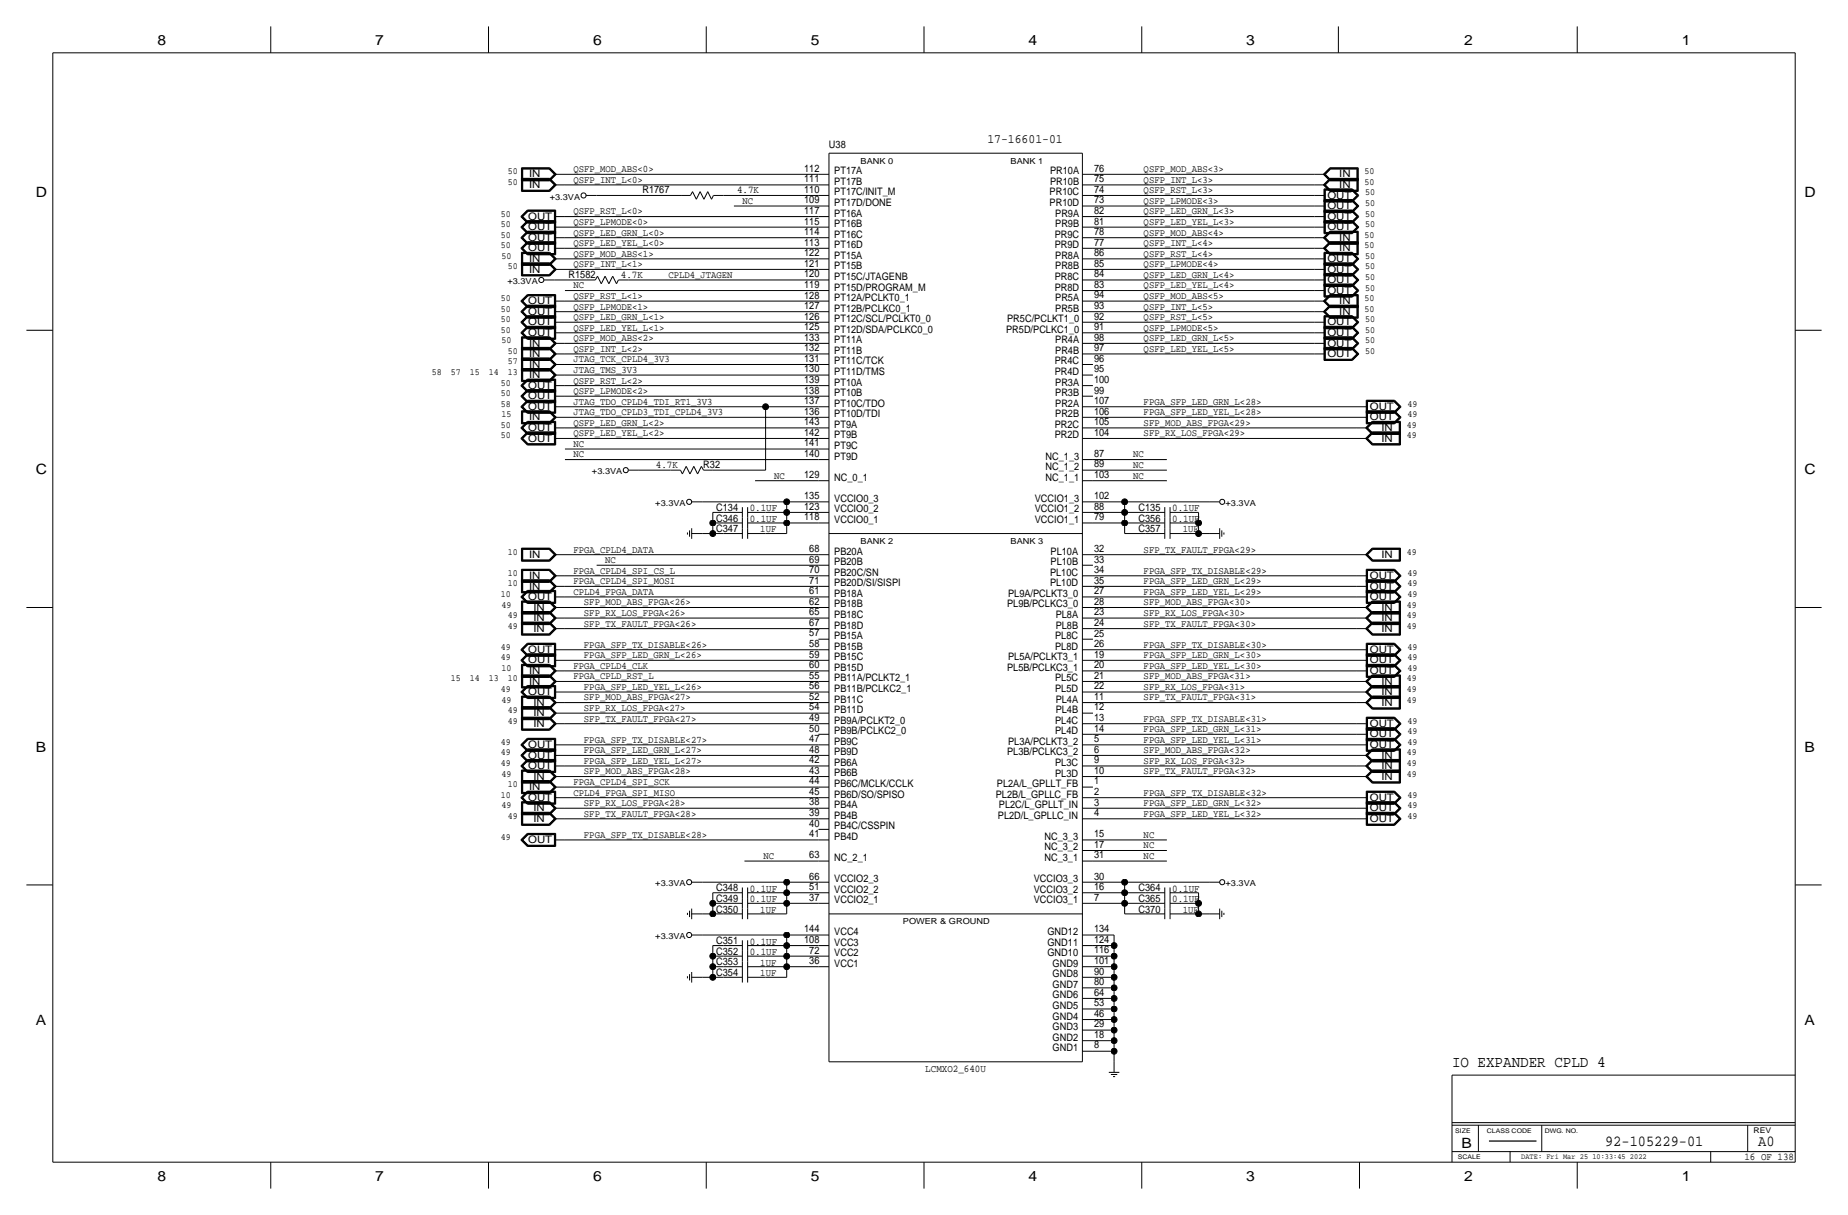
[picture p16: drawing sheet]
<svg xmlns="http://www.w3.org/2000/svg" width="444mm" height="292mm" viewBox="0 0 444 292" stroke-linecap="round" stroke-linejoin="round" font-family="sans-serif">
<defs><g id="words">
<text font-size="3.8" x="349.2" y="256.5">IO EXPANDER CPLD 4</text>
<g font-size="3.7">
<text x="386.1" y="275.6">92-105229-01</text>
<text x="422.9" y="275.6">A0</text>
</g>
<g font-size="3.4">
<text x="37.9" y="10.8">8</text>
<text x="90.3" y="10.8">7</text>
<text x="142.6" y="10.8">6</text>
<text x="195" y="10.8">5</text>
<text x="247.4" y="10.8">4</text>
<text x="299.8" y="10.8">3</text>
<text x="352.2" y="10.8">2</text>
<text x="404.5" y="10.8">1</text>
<text x="8.6" y="47.3">D</text>
<text x="434" y="47.3">D</text>
<text x="8.6" y="114">C</text>
<text x="434" y="114">C</text>
<text x="8.6" y="180.7">B</text>
<text x="434" y="180.7">B</text>
<text x="8.6" y="246.4">A</text>
<text x="434" y="246.4">A</text>
<text x="351.5" y="275.9">B</text>
<text x="37.9" y="283.8">8</text>
<text x="90.3" y="283.8">7</text>
<text x="142.6" y="283.8">6</text>
<text x="195" y="283.8">5</text>
<text x="247.4" y="283.8">4</text>
<text x="299.8" y="283.8">3</text>
<text x="352.1" y="283.8">2</text>
<text x="404.5" y="283.8">1</text>
</g>
<text font-size="3.1" x="237.5" y="34.3">17-16601-01</text>
<g font-size="2.5">
<text x="199.4" y="35.5">U38</text>
<text x="193.4" y="41.3">112</text>
<text x="200.7" y="41.9">PT17A</text>
<text x="252.6" y="41.9">PR10A</text>
<text x="263.1" y="41.3">76</text>
<text x="127.3" y="42.7">IN</text>
<text x="127.3" y="45.2">IN</text>
<text x="154.5" y="46.4">R1767</text>
<text x="177.3" y="46.5">4.7K</text>
<text x="193.4" y="46.4">110</text>
<text x="193.4" y="43.8">111</text>
<text x="200.7" y="44.4">PT17B</text>
<text x="200.7" y="47">PT17C/INIT_M</text>
<text x="252.5" y="47">PR10C</text>
<text x="252.6" y="44.4">PR10B</text>
<text x="263.1" y="46.4">74</text>
<text x="263.1" y="43.8">75</text>
<text x="319.3" y="47.8">OUT</text>
<text x="322.1" y="45.2">IN</text>
<text x="322.1" y="42.7">IN</text>
<text x="127" y="52.8">OUT</text>
<text x="193.4" y="48.9">109</text>
<text x="193.4" y="54">115</text>
<text x="193.4" y="51.5">117</text>
<text x="200.7" y="52.1">PT16A</text>
<text x="200.7" y="49.5">PT17D/DONE</text>
<text x="252.5" y="49.5">PR10D</text>
<text x="253.8" y="52.1">PR9A</text>
<text x="263.1" y="48.9">73</text>
<text x="263.1" y="54">81</text>
<text x="263.1" y="51.4">82</text>
<text x="319.3" y="52.8">OUT</text>
<text x="319.3" y="50.3">OUT</text>
<text x="127" y="57.9">OUT</text>
<text x="127" y="55.4">OUT</text>
<text x="193.4" y="59.1">113</text>
<text x="193.4" y="56.5">114</text>
<text x="200.7" y="54.6">PT16B</text>
<text x="200.7" y="59.7">PT16D</text>
<text x="200.7" y="57.1">PT16C</text>
<text x="253.7" y="59.7">PR9D</text>
<text x="253.7" y="57.1">PR9C</text>
<text x="253.8" y="54.6">PR9B</text>
<text x="263.1" y="59.1">77</text>
<text x="263.1" y="56.5">78</text>
<text x="319.3" y="55.4">OUT</text>
<text x="322.1" y="57.9">IN</text>
<text x="127" y="60.5">OUT</text>
<text x="127.3" y="63">IN</text>
<text x="127.3" y="65.5">IN</text>
<text x="193.4" y="64.2">121</text>
<text x="193.4" y="61.6">122</text>
<text x="200.7" y="62.2">PT15A</text>
<text x="200.7" y="64.8">PT15B</text>
<text x="253.8" y="62.2">PR8A</text>
<text x="253.8" y="64.8">PR8B</text>
<text x="263.1" y="64.1">85</text>
<text x="263.1" y="61.6">86</text>
<text x="319.3" y="63">OUT</text>
<text x="319.3" y="65.5">OUT</text>
<text x="322.1" y="60.5">IN</text>
<text x="136.7" y="66.8">R1582</text>
<text x="149.4" y="66.8">4.7K</text>
<text x="193.4" y="69.2">119</text>
<text x="193.4" y="66.7">120</text>
<text x="193.4" y="71.8">128</text>
<text x="200.7" y="69.8">PT15D/PROGRAM_M</text>
<text x="200.7" y="67.3">PT15C/JTAGENB</text>
<text x="253.7" y="69.9">PR8D</text>
<text x="253.7" y="67.3">PR8C</text>
<text x="263.1" y="69.2">83</text>
<text x="263.1" y="66.7">84</text>
<text x="263.1" y="71.8">94</text>
<text x="319.3" y="68.1">OUT</text>
<text x="319.3" y="70.6">OUT</text>
<text x="127" y="73.2">OUT</text>
<text x="127" y="75.7">OUT</text>
<text x="193.4" y="76.9">126</text>
<text x="193.4" y="74.3">127</text>
<text x="200.7" y="74.9">PT12B/PCLKC0_1</text>
<text x="200.7" y="72.4">PT12A/PCLKT0_1</text>
<text x="200.7" y="77.5">PT12C/SCL/PCLKT0_0</text>
<text x="242.2" y="77.5">PR5C/PCLKT1_0</text>
<text x="253.8" y="74.9">PR5B</text>
<text x="253.8" y="72.4">PR5A</text>
<text x="263.1" y="76.8">92</text>
<text x="263.1" y="74.3">93</text>
<text x="322.1" y="75.7">IN</text>
<text x="322.1" y="73.2">IN</text>
<text x="127" y="80.8">OUT</text>
<text x="127" y="78.2">OUT</text>
<text x="127.3" y="83.3">IN</text>
<text x="193.4" y="79.4">125</text>
<text x="193.4" y="81.9">133</text>
<text x="200.7" y="82.5">PT11A</text>
<text x="200.7" y="80">PT12D/SDA/PCLKC0_0</text>
<text x="242" y="80">PR5D/PCLKC1_0</text>
<text x="253.8" y="82.5">PR4A</text>
<text x="263.1" y="79.4">91</text>
<text x="263.1" y="81.9">98</text>
<text x="319.3" y="78.2">OUT</text>
<text x="319.3" y="80.8">OUT</text>
<text x="319.3" y="83.3">OUT</text>
<text x="127.3" y="88.4">IN</text>
<text x="127.3" y="85.9">IN</text>
<text x="193.4" y="89.6">130</text>
<text x="193.4" y="87">131</text>
<text x="193.4" y="84.5">132</text>
<text x="200.7" y="87.6">PT11C/TCK</text>
<text x="200.7" y="85.1">PT11B</text>
<text x="253.7" y="87.6">PR4C</text>
<text x="253.8" y="85.1">PR4B</text>
<text x="263.1" y="89.5">95</text>
<text x="263.1" y="87">96</text>
<text x="263.1" y="84.5">97</text>
<text x="319.3" y="85.9">OUT</text>
<text x="127" y="93.5">OUT</text>
<text x="127.3" y="90.9">IN</text>
<text x="193.4" y="94.6">138</text>
<text x="193.4" y="92.1">139</text>
<text x="200.7" y="90.2">PT11D/TMS</text>
<text x="200.7" y="95.2">PT10B</text>
<text x="200.7" y="92.7">PT10A</text>
<text x="253.7" y="90.2">PR4D</text>
<text x="253.8" y="92.7">PR3A</text>
<text x="253.8" y="95.2">PR3B</text>
<text x="263.1" y="94.6">99</text>
<text x="263.1" y="92.1">100</text>
<text x="127" y="98.6">OUT</text>
<text x="127" y="96">OUT</text>
<text x="127.3" y="101.1">IN</text>
<text x="193.4" y="99.7">136</text>
<text x="193.4" y="97.2">137</text>
<text x="200.7" y="100.3">PT10D/TDI</text>
<text x="200.7" y="97.8">PT10C/TDO</text>
<text x="253.8" y="97.8">PR2A</text>
<text x="253.8" y="100.3">PR2B</text>
<text x="263.1" y="99.7">106</text>
<text x="263.1" y="97.2">107</text>
<text x="329.5" y="98.6">OUT</text>
<text x="329.5" y="101.1">OUT</text>
<text x="127" y="103.6">OUT</text>
<text x="127" y="106.2">OUT</text>
<text x="193.4" y="107.3">141</text>
<text x="193.4" y="104.8">142</text>
<text x="193.4" y="102.2">143</text>
<text x="200.7" y="107.9">PT9C</text>
<text x="200.7" y="105.4">PT9B</text>
<text x="200.7" y="102.9">PT9A</text>
<text x="253.7" y="102.9">PR2C</text>
<text x="253.7" y="105.4">PR2D</text>
<text x="263.1" y="104.8">104</text>
<text x="263.1" y="102.2">105</text>
<text x="332.3" y="106.2">IN</text>
<text x="332.3" y="103.6">IN</text>
<text x="157.8" y="112.5">4.7K</text>
<text x="169.2" y="112.5">R32</text>
<text x="193.4" y="109.9">140</text>
<text x="200.7" y="110.5">PT9D</text>
<text x="251.5" y="110.5">NC_1_3</text>
<text x="251.5" y="113">NC_1_2</text>
<text x="263.1" y="109.8">87</text>
<text x="263.1" y="112.4">89</text>
<text x="193.4" y="114.9">129</text>
<text x="200.7" y="115.6">NC_0_1</text>
<text x="251.5" y="115.6">NC_1_1</text>
<text x="263.1" y="114.9">103</text>
<text x="172.3" y="122.9">C134</text>
<text x="172.3" y="125.4">C346</text>
<text x="180.3" y="122.9">0.1UF</text>
<text x="180.3" y="125.5">0.1UF</text>
<text x="193.4" y="120">135</text>
<text x="193.4" y="122.6">123</text>
<text x="193.4" y="125.1">118</text>
<text x="200.7" y="120.6">VCCIO0_3</text>
<text x="200.7" y="123.2">VCCIO0_2</text>
<text x="200.7" y="125.7">VCCIO0_1</text>
<text x="248.9" y="125.7">VCCIO1_1</text>
<text x="248.9" y="123.2">VCCIO1_2</text>
<text x="248.9" y="120.6">VCCIO1_3</text>
<text x="263.1" y="120">102</text>
<text x="263.1" y="122.6">88</text>
<text x="263.1" y="125.1">79</text>
<text x="273.9" y="122.9">C135</text>
<text x="273.9" y="125.4">C356</text>
<text x="281.9" y="122.9">0.1UF</text>
<text x="281.9" y="125.5">0.1UF</text>
<text x="172.3" y="128">C347</text>
<text x="273.9" y="128">C357</text>
<text x="127.3" y="134.1">IN</text>
<text x="194.6" y="137.8">70</text>
<text x="194.6" y="135.2">69</text>
<text x="194.6" y="132.7">68</text>
<text x="200.7" y="133.3">PB20A</text>
<text x="200.7" y="135.9">PB20B</text>
<text x="252.7" y="135.9">PL10B</text>
<text x="252.7" y="133.3">PL10A</text>
<text x="263.1" y="137.8">34</text>
<text x="263.1" y="135.3">33</text>
<text x="263.1" y="132.7">32</text>
<text x="332.3" y="134.1">IN</text>
<text x="127.3" y="139.2">IN</text>
<text x="127.3" y="141.7">IN</text>
<text x="194.6" y="140.3">71</text>
<text x="194.6" y="142.9">61</text>
<text x="200.7" y="143.5">PB18A</text>
<text x="200.7" y="141">PB20D/SI/SISPI</text>
<text x="200.7" y="138.4">PB20C/SN</text>
<text x="242.5" y="143.5">PL9A/PCLKT3_0</text>
<text x="252.6" y="138.4">PL10C</text>
<text x="252.6" y="141">PL10D</text>
<text x="263.1" y="140.3">35</text>
<text x="263.1" y="142.9">27</text>
<text x="329.5" y="141.7">OUT</text>
<text x="329.5" y="139.2">OUT</text>
<text x="127" y="144.3">OUT</text>
<text x="128.3" y="146.8">IN</text>
<text x="128.3" y="149.4">IN</text>
<text x="194.6" y="147.9">65</text>
<text x="194.6" y="145.4">62</text>
<text x="200.7" y="148.6">PB18C</text>
<text x="200.7" y="146">PB18B</text>
<text x="242.2" y="146">PL9B/PCLKC3_0</text>
<text x="253.9" y="148.6">PL8A</text>
<text x="263.1" y="145.4">28</text>
<text x="263.1" y="147.9">23</text>
<text x="329.5" y="144.3">OUT</text>
<text x="332.3" y="149.4">IN</text>
<text x="332.3" y="146.8">IN</text>
<text x="128.3" y="151.9">IN</text>
<text x="194.6" y="150.5">67</text>
<text x="194.6" y="155.6">58</text>
<text x="194.6" y="153">57</text>
<text x="200.7" y="153.7">PB15A</text>
<text x="200.7" y="151.1">PB18D</text>
<text x="253.8" y="153.7">PL8C</text>
<text x="253.9" y="151.1">PL8B</text>
<text x="263.1" y="155.6">26</text>
<text x="263.1" y="153">25</text>
<text x="263.1" y="150.5">24</text>
<text x="332.3" y="151.9">IN</text>
<text x="127" y="159.5">OUT</text>
<text x="127" y="157">OUT</text>
<text x="194.6" y="160.6">60</text>
<text x="194.6" y="158.1">59</text>
<text x="200.7" y="161.3">PB15D</text>
<text x="200.7" y="158.7">PB15C</text>
<text x="200.7" y="156.2">PB15B</text>
<text x="242.2" y="161.3">PL5B/PCLKC3_1</text>
<text x="242.5" y="158.7">PL5A/PCLKT3_1</text>
<text x="253.8" y="156.2">PL8D</text>
<text x="263.1" y="160.6">20</text>
<text x="263.1" y="158.1">19</text>
<text x="329.5" y="159.5">OUT</text>
<text x="329.5" y="157">OUT</text>
<text x="127" y="167.1">OUT</text>
<text x="127.3" y="162.1">IN</text>
<text x="127.3" y="164.6">IN</text>
<text x="194.6" y="165.7">56</text>
<text x="194.6" y="163.2">55</text>
<text x="200.7" y="163.8">PB11A/PCLKT2_1</text>
<text x="200.7" y="166.4">PB11B/PCLKC2_1</text>
<text x="253.8" y="163.8">PL5C</text>
<text x="253.8" y="166.4">PL5D</text>
<text x="263.1" y="165.7">22</text>
<text x="263.1" y="163.2">21</text>
<text x="329.5" y="162.1">OUT</text>
<text x="332.3" y="167.1">IN</text>
<text x="332.3" y="164.6">IN</text>
<text x="128.3" y="172.2">IN</text>
<text x="128.3" y="169.7">IN</text>
<text x="194.6" y="170.8">54</text>
<text x="194.6" y="168.3">52</text>
<text x="194.6" y="173.3">49</text>
<text x="200.7" y="168.9">PB11C</text>
<text x="200.7" y="174">PB9A/PCLKT2_0</text>
<text x="200.7" y="171.4">PB11D</text>
<text x="253.8" y="174">PL4C</text>
<text x="253.9" y="171.4">PL4B</text>
<text x="253.9" y="168.9">PL4A</text>
<text x="263.1" y="173.3">13</text>
<text x="263.1" y="170.8">12</text>
<text x="263.1" y="168.3">11</text>
<text x="332.3" y="169.7">IN</text>
<text x="127" y="179.8">OUT</text>
<text x="128.3" y="174.8">IN</text>
<text x="194.6" y="178.4">47</text>
<text x="194.6" y="175.9">50</text>
<text x="200.7" y="179.1">PB9C</text>
<text x="200.7" y="176.5">PB9B/PCLKC2_0</text>
<text x="242.5" y="179.1">PL3A/PCLKT3_2</text>
<text x="253.8" y="176.5">PL4D</text>
<text x="263.1" y="175.9">14</text>
<text x="263.1" y="178.4">5</text>
<text x="329.5" y="179.8">OUT</text>
<text x="329.5" y="177.3">OUT</text>
<text x="329.5" y="174.8">OUT</text>
<text x="127" y="184.9">OUT</text>
<text x="127" y="182.4">OUT</text>
<text x="194.6" y="181">48</text>
<text x="194.6" y="183.5">42</text>
<text x="200.7" y="184.1">PB6A</text>
<text x="200.7" y="181.6">PB9D</text>
<text x="242.2" y="181.6">PL3B/PCLKC3_2</text>
<text x="253.8" y="184.1">PL3C</text>
<text x="263.1" y="183.5">9</text>
<text x="263.1" y="181">6</text>
<text x="332.3" y="184.9">IN</text>
<text x="332.3" y="182.4">IN</text>
<text x="127.3" y="190">IN</text>
<text x="128.3" y="187.5">IN</text>
<text x="194.6" y="191.1">45</text>
<text x="194.6" y="188.6">44</text>
<text x="194.6" y="186">43</text>
<text x="200.7" y="189.2">PB6C/MCLK/CCLK</text>
<text x="200.7" y="191.8">PB6D/SO/SPISO</text>
<text x="200.7" y="186.7">PB6B</text>
<text x="239.5" y="191.8">PL2B/L_GPLLC_FB</text>
<text x="239.8" y="189.2">PL2A/L_GPLLT_FB</text>
<text x="253.8" y="186.7">PL3D</text>
<text x="263.1" y="186">10</text>
<text x="263.1" y="191.1">2</text>
<text x="263.1" y="188.6">1</text>
<text x="332.3" y="187.5">IN</text>
<text x="127" y="192.5">OUT</text>
<text x="128.3" y="197.6">IN</text>
<text x="128.3" y="195.1">IN</text>
<text x="194.6" y="196.2">39</text>
<text x="194.6" y="193.6">38</text>
<text x="200.7" y="196.8">PB4B</text>
<text x="200.7" y="194.3">PB4A</text>
<text x="240" y="196.8">PL2D/L_GPLLC_IN</text>
<text x="240.3" y="194.3">PL2C/L_GPLLT_IN</text>
<text x="263.1" y="196.2">4</text>
<text x="263.1" y="193.7">3</text>
<text x="329.5" y="197.6">OUT</text>
<text x="329.5" y="195.1">OUT</text>
<text x="329.5" y="192.5">OUT</text>
<text x="127" y="202.7">OUT</text>
<text x="194.6" y="201.3">41</text>
<text x="194.6" y="198.7">40</text>
<text x="200.7" y="201.9">PB4D</text>
<text x="200.7" y="199.4">PB4C/CSSPIN</text>
<text x="251.2" y="201.9">NC_3_3</text>
<text x="263.1" y="201.3">15</text>
<text x="263.1" y="203.8">17</text>
<text x="194.6" y="206.3">63</text>
<text x="200.7" y="207">NC_2_1</text>
<text x="251.2" y="204.5">NC_3_2</text>
<text x="251.2" y="207">NC_3_1</text>
<text x="263.1" y="206.3">31</text>
<text x="172.3" y="214.3">C348</text>
<text x="180.3" y="214.4">0.1UF</text>
<text x="194.6" y="211.5">66</text>
<text x="194.6" y="214">51</text>
<text x="200.7" y="214.6">VCCIO2_2</text>
<text x="200.7" y="212.1">VCCIO2_3</text>
<text x="248.6" y="214.6">VCCIO3_2</text>
<text x="248.6" y="212.1">VCCIO3_3</text>
<text x="263.1" y="211.5">30</text>
<text x="263.1" y="214">16</text>
<text x="273.9" y="214.3">C364</text>
<text x="281.9" y="214.4">0.1UF</text>
<text x="172.3" y="219.4">C350</text>
<text x="172.3" y="216.9">C349</text>
<text x="180.3" y="216.9">0.1UF</text>
<text x="194.6" y="216.6">37</text>
<text x="200.7" y="217.2">VCCIO2_1</text>
<text x="248.6" y="217.2">VCCIO3_1</text>
<text x="263.1" y="216.6">7</text>
<text x="273.9" y="219.4">C370</text>
<text x="273.9" y="216.9">C365</text>
<text x="281.9" y="216.9">0.1UF</text>
<text x="172.3" y="227">C351</text>
<text x="180.3" y="227.1">0.1UF</text>
<text x="193.4" y="224.2">144</text>
<text x="193.4" y="226.7">108</text>
<text x="200.7" y="224.8">VCC4</text>
<text x="200.7" y="227.3">VCC3</text>
<text x="252" y="224.8">GND12</text>
<text x="252" y="227.3">GND11</text>
<text x="263.1" y="224.1">134</text>
<text x="263.1" y="226.7">124</text>
<text x="172.3" y="232.1">C353</text>
<text x="172.3" y="229.6">C352</text>
<text x="180.3" y="229.6">0.1UF</text>
<text x="194.6" y="229.3">72</text>
<text x="194.6" y="231.8">36</text>
<text x="200.7" y="229.9">VCC2</text>
<text x="200.7" y="232.4">VCC1</text>
<text x="252" y="229.9">GND10</text>
<text x="253.2" y="232.4">GND9</text>
<text x="263.1" y="229.2">116</text>
<text x="263.1" y="231.7">101</text>
<text x="172.3" y="234.6">C354</text>
<text x="253.2" y="234.9">GND8</text>
<text x="253.2" y="237.5">GND7</text>
<text x="263.1" y="234.3">90</text>
<text x="263.1" y="236.8">80</text>
<text x="263.1" y="239.4">64</text>
<text x="253.2" y="240">GND6</text>
<text x="253.2" y="242.6">GND5</text>
<text x="253.2" y="245.1">GND4</text>
<text x="263.1" y="241.9">53</text>
<text x="263.1" y="244.4">46</text>
<text x="253.2" y="247.6">GND3</text>
<text x="253.2" y="250.2">GND2</text>
<text x="263.1" y="247">29</text>
<text x="263.1" y="249.5">18</text>
<text x="222.6" y="257.8">LCMXO2_640U</text>
<text x="253.2" y="252.7">GND1</text>
<text x="263.1" y="252.1">8</text>
<text x="419.6" y="278.9">16 OF 138</text>
</g>
<g font-size="2.4">
<text x="137.9" y="41.4">QSFP_MOD_ABS&lt;0&gt;</text>
<text x="275.1" y="41.4">QSFP_MOD_ABS&lt;3&gt;</text>
<text x="137.9" y="43.9">QSFP_INT_L&lt;0&gt;</text>
<text x="275.1" y="43.9">QSFP_INT_L&lt;3&gt;</text>
<text x="275.1" y="46.5">QSFP_RST_L&lt;3&gt;</text>
<text x="137.9" y="51.6">QSFP_RST_L&lt;0&gt;</text>
<text x="178.6" y="49">NC</text>
<text x="275.1" y="51.6">QSFP_LED_GRN_L&lt;3&gt;</text>
<text x="275.1" y="49">QSFP_LPMODE&lt;3&gt;</text>
<text x="137.9" y="56.6">QSFP_LED_GRN_L&lt;0&gt;</text>
<text x="137.9" y="59.2">QSFP_LED_YEL_L&lt;0&gt;</text>
<text x="137.9" y="54.1">QSFP_LPMODE&lt;0&gt;</text>
<text x="275.1" y="54.1">QSFP_LED_YEL_L&lt;3&gt;</text>
<text x="275.1" y="56.6">QSFP_MOD_ABS&lt;4&gt;</text>
<text x="275.1" y="59.2">QSFP_INT_L&lt;4&gt;</text>
<text x="137.9" y="64.3">QSFP_INT_L&lt;1&gt;</text>
<text x="137.9" y="61.7">QSFP_MOD_ABS&lt;1&gt;</text>
<text x="275.1" y="64.3">QSFP_LPMODE&lt;4&gt;</text>
<text x="275.1" y="61.7">QSFP_RST_L&lt;4&gt;</text>
<text x="137.9" y="71.9">QSFP_RST_L&lt;1&gt;</text>
<text x="137.9" y="69.3">NC</text>
<text x="160.8" y="66.8">CPLD4_JTAGEN</text>
<text x="275.1" y="66.8">QSFP_LED_GRN_L&lt;4&gt;</text>
<text x="275.1" y="69.3">QSFP_LED_YEL_L&lt;4&gt;</text>
<text x="275.1" y="71.9">QSFP_MOD_ABS&lt;5&gt;</text>
<text x="137.9" y="77">QSFP_LED_GRN_L&lt;1&gt;</text>
<text x="137.9" y="74.4">QSFP_LPMODE&lt;1&gt;</text>
<text x="275.1" y="74.4">QSFP_INT_L&lt;5&gt;</text>
<text x="275.1" y="77">QSFP_RST_L&lt;5&gt;</text>
<text x="137.9" y="79.5">QSFP_LED_YEL_L&lt;1&gt;</text>
<text x="137.9" y="82">QSFP_MOD_ABS&lt;2&gt;</text>
<text x="275.1" y="82">QSFP_LED_GRN_L&lt;5&gt;</text>
<text x="275.1" y="79.5">QSFP_LPMODE&lt;5&gt;</text>
<text x="137.9" y="84.6">QSFP_INT_L&lt;2&gt;</text>
<text x="137.9" y="87.1">JTAG_TCK_CPLD4_3V3</text>
<text x="137.9" y="89.7">JTAG_TMS_3V3</text>
<text x="275.1" y="84.6">QSFP_LED_YEL_L&lt;5&gt;</text>
<text x="137.9" y="92.2">QSFP_RST_L&lt;2&gt;</text>
<text x="137.9" y="94.7">QSFP_LPMODE&lt;2&gt;</text>
<text x="137.9" y="97.3">JTAG_TDO_CPLD4_TDI_RT1_3V3</text>
<text x="137.9" y="99.8">JTAG_TDO_CPLD3_TDI_CPLD4_3V3</text>
<text x="275.1" y="99.8">FPGA_SFP_LED_YEL_L&lt;28&gt;</text>
<text x="275.1" y="97.3">FPGA_SFP_LED_GRN_L&lt;28&gt;</text>
<text x="137.9" y="102.4">QSFP_LED_GRN_L&lt;2&gt;</text>
<text x="137.9" y="104.9">QSFP_LED_YEL_L&lt;2&gt;</text>
<text x="137.9" y="107.4">NC</text>
<text x="275.1" y="104.9">SFP_RX_LOS_FPGA&lt;29&gt;</text>
<text x="275.1" y="102.4">SFP_MOD_ABS_FPGA&lt;29&gt;</text>
<text x="137.9" y="110">NC</text>
<text x="272.5" y="112.5">NC</text>
<text x="272.5" y="110">NC</text>
<text x="186.2" y="115.1">NC</text>
<text x="272.5" y="115.1">NC</text>
<text x="182.9" y="128">1UF</text>
<text x="284.5" y="128">1UF</text>
<text x="137.9" y="137.9">FPGA_CPLD4_SPI_CS_L</text>
<text x="137.9" y="132.8">FPGA_CPLD4_DATA</text>
<text x="145.5" y="135.4">NC</text>
<text x="275.1" y="132.8">SFP_TX_FAULT_FPGA&lt;29&gt;</text>
<text x="275.1" y="137.9">FPGA_SFP_TX_DISABLE&lt;29&gt;</text>
<text x="137.9" y="140.5">FPGA_CPLD4_SPI_MOSI</text>
<text x="137.9" y="143">CPLD4_FPGA_DATA</text>
<text x="275.1" y="143">FPGA_SFP_LED_YEL_L&lt;29&gt;</text>
<text x="275.1" y="140.5">FPGA_SFP_LED_GRN_L&lt;29&gt;</text>
<text x="140.5" y="145.5">SFP_MOD_ABS_FPGA&lt;26&gt;</text>
<text x="140.5" y="148.1">SFP_RX_LOS_FPGA&lt;26&gt;</text>
<text x="275.1" y="148.1">SFP_RX_LOS_FPGA&lt;30&gt;</text>
<text x="275.1" y="145.5">SFP_MOD_ABS_FPGA&lt;30&gt;</text>
<text x="140.5" y="155.7">FPGA_SFP_TX_DISABLE&lt;26&gt;</text>
<text x="140.5" y="150.6">SFP_TX_FAULT_FPGA&lt;26&gt;</text>
<text x="275.1" y="150.6">SFP_TX_FAULT_FPGA&lt;30&gt;</text>
<text x="275.1" y="155.7">FPGA_SFP_TX_DISABLE&lt;30&gt;</text>
<text x="137.9" y="160.8">FPGA_CPLD4_CLK</text>
<text x="140.5" y="158.2">FPGA_SFP_LED_GRN_L&lt;26&gt;</text>
<text x="275.1" y="160.8">FPGA_SFP_LED_YEL_L&lt;30&gt;</text>
<text x="275.1" y="158.2">FPGA_SFP_LED_GRN_L&lt;30&gt;</text>
<text x="137.9" y="163.3">FPGA_CPLD_RST_L</text>
<text x="140.5" y="165.9">FPGA_SFP_LED_YEL_L&lt;26&gt;</text>
<text x="275.1" y="165.9">SFP_RX_LOS_FPGA&lt;31&gt;</text>
<text x="275.1" y="163.3">SFP_MOD_ABS_FPGA&lt;31&gt;</text>
<text x="140.5" y="170.9">SFP_RX_LOS_FPGA&lt;27&gt;</text>
<text x="140.5" y="173.5">SFP_TX_FAULT_FPGA&lt;27&gt;</text>
<text x="140.5" y="168.4">SFP_MOD_ABS_FPGA&lt;27&gt;</text>
<text x="275.1" y="168.4">SFP_TX_FAULT_FPGA&lt;31&gt;</text>
<text x="275.1" y="173.5">FPGA_SFP_TX_DISABLE&lt;31&gt;</text>
<text x="140.5" y="178.6">FPGA_SFP_TX_DISABLE&lt;27&gt;</text>
<text x="275.1" y="178.6">FPGA_SFP_LED_YEL_L&lt;31&gt;</text>
<text x="275.1" y="176">FPGA_SFP_LED_GRN_L&lt;31&gt;</text>
<text x="140.5" y="181.1">FPGA_SFP_LED_GRN_L&lt;27&gt;</text>
<text x="140.5" y="183.6">FPGA_SFP_LED_YEL_L&lt;27&gt;</text>
<text x="275.1" y="181.1">SFP_MOD_ABS_FPGA&lt;32&gt;</text>
<text x="275.1" y="183.6">SFP_RX_LOS_FPGA&lt;32&gt;</text>
<text x="137.9" y="191.3">CPLD4_FPGA_SPI_MISO</text>
<text x="137.9" y="188.7">FPGA_CPLD4_SPI_SCK</text>
<text x="140.5" y="186.2">SFP_MOD_ABS_FPGA&lt;28&gt;</text>
<text x="275.1" y="191.3">FPGA_SFP_TX_DISABLE&lt;32&gt;</text>
<text x="275.1" y="186.2">SFP_TX_FAULT_FPGA&lt;32&gt;</text>
<text x="140.5" y="193.8">SFP_RX_LOS_FPGA&lt;28&gt;</text>
<text x="140.5" y="196.3">SFP_TX_FAULT_FPGA&lt;28&gt;</text>
<text x="275.1" y="196.3">FPGA_SFP_LED_YEL_L&lt;32&gt;</text>
<text x="275.1" y="193.8">FPGA_SFP_LED_GRN_L&lt;32&gt;</text>
<text x="140.5" y="201.4">FPGA_SFP_TX_DISABLE&lt;28&gt;</text>
<text x="275.1" y="201.4">NC</text>
<text x="275.1" y="204">NC</text>
<text x="183.6" y="206.5">NC</text>
<text x="275.1" y="206.5">NC</text>
<text x="182.9" y="219.5">1UF</text>
<text x="284.5" y="219.5">1UF</text>
<text x="182.9" y="232.2">1UF</text>
<text x="182.9" y="234.7">1UF</text>
</g>
<g font-size="2.3">
<text x="122.1" y="41.9">50</text>
<text x="328.2" y="41.9">50</text>
<text x="122.1" y="44.4">50</text>
<text x="328.2" y="44.4">50</text>
<text x="328.4" y="47">50</text>
<text x="120.4" y="52.1">50</text>
<text x="328.4" y="52.1">50</text>
<text x="328.4" y="49.5">50</text>
<text x="120.4" y="57.1">50</text>
<text x="120.4" y="54.6">50</text>
<text x="120.4" y="59.7">50</text>
<text x="328.2" y="59.7">50</text>
<text x="328.2" y="57.1">50</text>
<text x="328.4" y="54.6">50</text>
<text x="120.6" y="62.2">50</text>
<text x="122.1" y="64.8">50</text>
<text x="328.4" y="62.2">50</text>
<text x="328.4" y="64.8">50</text>
<text x="328.4" y="67.3">50</text>
<text x="328.4" y="69.8">50</text>
<text x="120.4" y="77.5">50</text>
<text x="120.4" y="72.4">50</text>
<text x="120.4" y="74.9">50</text>
<text x="328.2" y="74.9">50</text>
<text x="328.2" y="72.4">50</text>
<text x="328.4" y="77.5">50</text>
<text x="120.4" y="80">50</text>
<text x="120.6" y="82.5">50</text>
<text x="328.4" y="80">50</text>
<text x="328.4" y="82.5">50</text>
<text x="122.1" y="85.1">50</text>
<text x="122.1" y="87.6">57</text>
<text x="328.4" y="85.1">50</text>
<text x="103.8" y="90.2">58</text>
<text x="108.4" y="90.2">57</text>
<text x="113" y="90.2">15</text>
<text x="117.6" y="90.2">14</text>
<text x="120.4" y="92.7">50</text>
<text x="120.4" y="95.2">50</text>
<text x="122.1" y="90.2">13</text>
<text x="120.4" y="97.8">58</text>
<text x="120.6" y="100.3">15</text>
<text x="338.5" y="97.8">49</text>
<text x="338.5" y="100.3">49</text>
<text x="120.4" y="102.9">50</text>
<text x="120.4" y="105.4">50</text>
<text x="338.4" y="105.4">49</text>
<text x="338.4" y="102.9">49</text>
<text x="122.1" y="133.3">10</text>
<text x="338.4" y="133.4">49</text>
<text x="120.4" y="143.5">10</text>
<text x="122.1" y="138.4">10</text>
<text x="122.1" y="141">10</text>
<text x="338.5" y="141">49</text>
<text x="338.5" y="138.4">49</text>
<text x="338.5" y="143.5">49</text>
<text x="120.6" y="146.1">49</text>
<text x="122.1" y="148.6">49</text>
<text x="338.4" y="148.6">49</text>
<text x="338.4" y="146.1">49</text>
<text x="122.1" y="151.1">49</text>
<text x="338.4" y="151.1">49</text>
<text x="120.4" y="158.8">49</text>
<text x="120.4" y="156.2">49</text>
<text x="120.6" y="161.3">10</text>
<text x="338.5" y="161.3">49</text>
<text x="338.5" y="158.8">49</text>
<text x="338.5" y="156.2">49</text>
<text x="108.4" y="163.8">15</text>
<text x="113" y="163.8">14</text>
<text x="117.5" y="163.8">13</text>
<text x="120.4" y="166.4">49</text>
<text x="122.1" y="163.8">10</text>
<text x="338.4" y="166.4">49</text>
<text x="338.4" y="163.8">49</text>
<text x="120.6" y="168.9">49</text>
<text x="122.1" y="171.5">49</text>
<text x="122.1" y="174">49</text>
<text x="338.4" y="168.9">49</text>
<text x="338.5" y="174">49</text>
<text x="120.4" y="179.1">49</text>
<text x="338.5" y="179.1">49</text>
<text x="338.5" y="176.5">49</text>
<text x="120.4" y="184.2">49</text>
<text x="120.4" y="181.6">49</text>
<text x="338.4" y="184.2">49</text>
<text x="338.4" y="181.6">49</text>
<text x="120.4" y="191.8">10</text>
<text x="120.6" y="186.7">49</text>
<text x="122.1" y="189.2">10</text>
<text x="338.4" y="186.7">49</text>
<text x="338.5" y="191.8">49</text>
<text x="120.6" y="194.3">49</text>
<text x="122.1" y="196.9">49</text>
<text x="338.5" y="196.9">49</text>
<text x="338.5" y="194.3">49</text>
<text x="120.4" y="201.9">49</text>
</g>
<g font-size="2">
<text x="207" y="39.4">BANK 0</text>
<text x="243.1" y="39.4">BANK 1</text>
<text x="132.2" y="48">+3.3VA</text>
<text x="122.1" y="68.3">+3.3VA</text>
<text x="142.4" y="114">+3.3VA</text>
<text x="157.6" y="121.7">+3.3VA</text>
<text x="294.8" y="121.7">+3.3VA</text>
<text x="207" y="130.8">BANK 2</text>
<text x="243.1" y="130.8">BANK 3</text>
<text x="157.6" y="213.1">+3.3VA</text>
<text x="294.8" y="213.1">+3.3VA</text>
<text x="157.6" y="225.8">+3.3VA</text>
<text x="217.2" y="222.2">POWER &amp; GROUND</text>
</g>
<g font-size="1.9">
<text x="421.8" y="272.3">REV</text>
<text x="365.9" y="278.7">DATE: Fri Mar 25 10:33:45 2022</text>
</g>
<g font-size="1.5">
<text x="350" y="272.3">SIZE</text>
<text x="357.6" y="272.3">CLASS CODE</text>
<text x="371.6" y="272.3">DWG. NO.</text>
<text x="350.7" y="278.7">SCALE</text>
</g>
</g></defs>
<g fill="none" stroke="#000" stroke-width=".24">
<path d="M12.7 12.7h419.1zM12.7 12.7v266.7zM65.1 6.3v6.4zM117.5 6.3v6.4zM169.9 6.3v6.4zM222.2 6.3v6.4zM274.6 6.3v6.4zM321.9 6.3v6.4zM379.4 6.3v6.4zM431.8 12.7v266.7zM199.4 36.8v218.5zM199.4 36.8h61z"/>
<path d="M260.3 36.8v218.5zM125.3 59.7l1.5 1.6zM125.3 57.1l1.5 1.6zM125.3 54.6l1.5 1.6zM125.3 52.1l1.5 1.5zM125.3 59.7l1.5-1.6zM125.3 57.1l1.5-1.5zM125.3 54.6l1.5-1.6zM125.3 52.1l1.5-1.6zM125.4 40.3h6.8zM125.4 42.9h6.8zM125.4 59.7l1.5 1.5z"/>
<path d="M125.4 57.2l1.5 1.4zM125.4 54.6l1.5 1.5zM125.4 52.1l1.5 1.4zM125.4 59.7l1.5-1.5zM125.4 40.3v3.2zM125.4 43.5h6.8zM125.4 57.1l1.5-1.4zM125.4 54.6l1.5-1.5zM125.4 52.1l1.5-1.5zM125.4 42.9v3.1zM125.4 46h6.8zM125.5 40.4h6.7z"/>
<path d="M125.5 43h6.7zM125.5 40.4v3zM125.5 43.4h6.7zM125.5 43v2.9zM125.5 45.9h6.7zM125.6 59.7l1.3-1.4zM125.6 57.1l1.3-1.3zM125.6 54.6l1.3-1.4zM125.6 52.1l1.3-1.4zM125.6 59.7l1.3 1.4zM125.6 57.2l1.3 1.3zM125.6 54.6l1.3 1.4z"/>
<path d="M125.6 52.1l1.3 1.3zM125.6 40.5v2.8zM125.6 43.3h6.5zM125.6 43.1v2.7zM125.6 45.8h6.5zM125.6 40.5h6.5zM125.6 43.1h6.5zM125.7 59.7l1.3-1.3zM125.7 40.6h6.4zM125.7 40.6v2.6zM125.7 43.2h6.4zM125.7 57.1l1.3-1.2z"/>
<path d="M125.7 54.6l1.3-1.3zM125.7 52.1l1.3-1.3zM125.7 43.2v2.5zM125.7 45.7h6.4zM125.7 59.7l1.3 1.3zM125.7 57.1l1.3 1.3zM125.7 54.6l1.3 1.3zM125.7 52.1l1.3 1.2zM126.8 58.1h6.9zM126.8 55.6h6.9zM126.8 53h6.9zM126.8 50.5h6.9z"/>
<path d="M126.8 58.7h6.9zM126.8 56.2h6.9zM126.8 53.6h6.9zM126.9 58.6h6.7zM126.9 56.1h6.7zM126.9 53.5h6.7zM126.9 58.2h6.7zM126.9 55.7h6.7zM126.9 53.1h6.7zM126.9 50.6h6.7zM126.9 58.3h6.6zM126.9 55.8h6.6z"/>
<path d="M126.9 53.2h6.6zM126.9 50.7h6.6zM126.9 58.5h6.6zM126.9 56h6.6zM126.9 53.4h6.6zM127 58.4h6.3zM127 55.9h6.3zM127 53.3h6.3zM127 50.8h6.3zM132.1 43.2l1.2-1.3zM132.1 45.7l1.2-1.3zM132.1 40.6l1.2 1.3z"/>
<path d="M132.1 43.2l1.2 1.2zM132.1 43.3l1.4-1.4zM132.1 45.8l1.4-1.3zM132.1 40.5l1.4 1.4zM132.1 43.1l1.4 1.3zM132.2 43.4l1.5-1.5zM132.2 45.9l1.5-1.4zM132.2 40.4l1.5 1.5zM132.2 43l1.5 1.4zM132.2 40.3l1.6 1.6zM132.2 42.9l1.6 1.5zM132.2 43.5l1.6-1.6z"/>
<path d="M132.2 46l1.6-1.6zM133.3 58.4v2.6zM133.3 55.9v2.5zM133.3 53.3v2.6zM133.3 50.8v2.5zM133.4 59.7h2.5zM133.4 41.9h2.5zM133.4 57.1h2.5zM133.4 54.6h2.5zM133.4 52.1h2.5zM133.4 44.4h2.5zM133.5 58.3v2.8z"/>
<path d="M133.5 55.8v2.7zM133.5 53.2v2.8zM133.5 50.7v2.7zM133.6 58.2v3zM133.6 55.7v2.9zM133.6 53.1v3zM133.6 50.6v2.9zM133.7 58.1v3.2zM133.7 55.6v3.1zM133.7 53v3.2zM133.7 50.5v3.1zM135.9 41.9h61z"/>
<path d="M135.9 44.4h61zM135.9 54.6h61zM135.9 59.7h61zM135.9 52.1h61zM135.9 57.1h61zM141 47h2.5zM143.5 47h20.3zM163.8 47h2.3zM166.6 46.1l-.5 .9zM166.6 46.1l.9 1.8zM168.4 46.1l.9 1.8zM168.4 46.1l-.9 1.8z"/>
<path d="M170.2 46.1l-.9 1.8zM170.2 46.1l.9 1.8zM171.6 47l-.5 .9zM171.6 47h2.4zM174 47h22.9zM176.5 49.5h20.3zM196.8 41.9h2.6zM196.8 44.4h2.6zM196.8 54.6h2.6zM196.8 59.7h2.6zM196.8 52.1h2.6zM196.8 57.1h2.6z"/>
<path d="M196.8 49.5h2.6zM196.8 47h2.6zM260.4 47h2.5zM260.4 41.9h2.5zM260.4 59.7h2.5zM260.4 54.6h2.5zM260.4 52.1h2.5zM260.4 49.5h2.5zM260.4 44.4h2.5zM260.4 57.1h2.5zM262.9 59.7h53.3zM262.9 57.1h53.3z"/>
<path d="M262.9 54.6h53.3zM262.9 49.5h53.3zM262.9 47h53.3zM262.9 44.4h53.3zM262.9 41.9h53.3zM262.9 52.1h53.3zM316.2 59.7h2.6zM316.2 57.1h2.6zM316.2 54.6h2.6zM316.2 52.1h2.6zM316.2 49.5h2.6zM316.2 47h2.6z"/>
<path d="M316.2 44.4h2.6zM316.2 41.9h2.6zM318.3 59.7l1.6 1.6zM318.3 57.1l1.6 1.6zM318.3 44.4l1.6 1.6zM318.3 41.9l1.6 1.6zM318.3 59.7l1.6-1.6zM318.3 57.1l1.6-1.5zM318.3 44.4l1.6-1.5zM318.3 41.9l1.6-1.6zM318.5 53h6.8zM318.5 50.5h6.8z"/>
<path d="M318.5 48h6.8zM318.5 45.4h6.8zM318.5 59.7l1.4 1.5zM318.5 57.2l1.4 1.4zM318.5 44.5l1.4 1.4zM318.5 41.9l1.4 1.5zM318.5 59.7l1.4-1.5zM318.5 57.1l1.4-1.4zM318.5 56.2h6.8zM318.5 53v3.2zM318.5 53.6h6.8zM318.5 50.5v3.1z"/>
<path d="M318.5 51.1h6.8zM318.5 48v3.1zM318.5 48.6h6.8zM318.5 45.4v3.2zM318.5 44.4l1.4-1.4zM318.5 41.9l1.4-1.5zM318.6 53.1v3zM318.6 56.1h6.6zM318.6 50.6v2.9zM318.6 53.5h6.6zM318.6 48.1v2.9zM318.6 51h6.6z"/>
<path d="M318.6 45.5v3zM318.6 48.5h6.6zM318.6 53.1h6.6zM318.6 50.6h6.6zM318.6 48.1h6.6zM318.6 45.5h6.6zM318.6 59.7l1.4-1.4zM318.6 57.1l1.4-1.3zM318.6 44.4l1.4-1.3zM318.6 41.9l1.4-1.4zM318.6 59.7l1.4 1.4zM318.6 57.2l1.4 1.3z"/>
<path d="M318.6 44.5l1.4 1.3zM318.6 41.9l1.4 1.4zM318.7 53.2v2.8zM318.7 56h6.5zM318.7 50.7v2.7zM318.7 53.4h6.5zM318.7 48.2v2.7zM318.7 50.9h6.5zM318.7 45.6v2.8zM318.7 48.4h6.5zM318.7 53.2h6.5zM318.7 50.7h6.5z"/>
<path d="M318.7 48.2h6.5zM318.7 45.6h6.5zM318.8 57.1l1.2-1.2zM318.8 53.3h6.3zM318.8 53.3v2.6zM318.8 55.9h6.3zM318.8 50.8h6.3zM318.8 50.8v2.5zM318.8 48.3h6.3zM318.8 48.3v2.5zM318.8 45.7h6.3zM318.8 45.7v2.6z"/>
<path d="M318.8 44.4l1.2-1.2zM318.8 59.7l1.2 1.3zM318.8 57.1l1.2 1.3zM318.8 44.4l1.2 1.3zM318.8 41.9l1.2 1.3zM319.9 58.1h6.8zM319.9 55.6h6.8zM319.9 42.9h6.8zM319.9 40.3h6.8zM319.9 58.7h6.8zM319.9 46h6.8zM319.9 43.5h6.8z"/>
<path d="M319.9 58.2h6.7zM319.9 55.7h6.7zM319.9 43h6.7zM319.9 40.4h6.7zM319.9 58.6h6.7zM319.9 45.9h6.7zM319.9 43.4h6.7zM320 58.5h6.5zM320 45.8h6.5zM320 43.3h6.5zM320 58.3h6.5zM320 55.8h6.5z"/>
<path d="M320 43.1h6.5zM320 40.5h6.5zM320 58.4l-1.2 1.3zM320 40.6l-1.2 1.3zM320 58.4h6.4zM320 55.9h6.4zM320 43.2h6.4zM320 45.7h6.4zM320 40.6h6.4zM325.1 53.3l1.3-1.2zM325.1 50.8l1.3-1.3zM325.1 48.3l1.3-1.3z"/>
<path d="M325.1 53.3l1.3 1.3zM325.1 50.8l1.3 1.3zM325.1 48.3l1.3 1.2zM325.1 45.7l1.3 1.3zM325.2 56l1.3-1.4zM325.2 53.4l1.3-1.3zM325.2 50.9l1.3-1.4zM325.2 48.4l1.3-1.4zM325.2 53.2l1.3 1.4zM325.2 50.7l1.3 1.4zM325.2 48.2l1.3 1.3zM325.2 45.6l1.3 1.4z"/>
<path d="M325.2 56.1l1.5-1.5zM325.2 53.5l1.5-1.4zM325.2 51l1.5-1.5zM325.2 48.5l1.5-1.5zM325.2 53.1l1.5 1.5zM325.2 50.6l1.5 1.5zM325.2 48.1l1.5 1.4zM325.2 45.5l1.5 1.5zM325.3 53l1.5 1.6zM325.3 50.5l1.5 1.6zM325.3 48l1.5 1.5zM325.3 45.4l1.5 1.6z"/>
<path d="M325.3 56.2l1.5-1.6zM325.3 53.6l1.5-1.5zM325.3 51.1l1.5-1.6zM325.3 48.6l1.5-1.6zM326.4 54.6l-1.3 1.3zM326.4 58.4v2.6zM326.4 55.9v2.5zM326.4 43.2v2.5zM326.4 40.6v2.6zM326.5 58.3v2.8zM326.5 55.8v2.7zM326.5 43.1v2.7z"/>
<path d="M326.5 40.5v2.8zM326.6 58.2v3zM326.6 55.7v2.9zM326.6 43v2.9zM326.6 40.4v3zM326.7 58.1v3.2zM326.7 55.6v3.1zM326.7 42.9v3.1zM326.7 40.3v3.2zM6.3 79.4h6.4zM125.3 77.5l1.5 1.5zM125.3 72.4l1.5 1.6z"/>
<path d="M125.3 74.9l1.5 1.6zM125.3 77.5l1.5-1.6zM125.3 72.4l1.5-1.6zM125.3 74.9l1.5-1.5zM125.4 60.7h6.8zM125.4 63.2h6.8zM125.4 77.5l1.5 1.4zM125.4 72.4l1.5 1.5zM125.4 74.9l1.5 1.5zM125.4 77.5l1.5-1.5zM125.4 72.4l1.5-1.5zM125.4 74.9l1.5-1.4z"/>
<path d="M125.4 60.7v3.1zM125.4 63.8h6.8zM125.4 63.2v3.1zM125.4 66.3h6.8zM125.5 60.8h6.7zM125.5 63.3h6.7zM125.5 60.8v2.9zM125.5 63.7h6.7zM125.5 63.3v2.9zM125.5 66.2h6.7zM125.6 77.5l1.3-1.4zM125.6 72.4l1.3-1.4z"/>
<path d="M125.6 74.9l1.3-1.3zM125.6 77.5l1.3 1.3zM125.6 72.4l1.3 1.4zM125.6 74.9l1.3 1.4zM125.6 60.9v2.7zM125.6 63.6h6.5zM125.6 63.4v2.7zM125.6 66.1h6.5zM125.6 60.9h6.5zM125.6 63.4h6.5zM125.7 77.5l1.3-1.3zM125.7 72.4l1.3-1.3z"/>
<path d="M125.7 74.9l1.3-1.2zM125.7 61h6.4zM125.7 61v2.5zM125.7 63.5h6.4zM125.7 63.5v2.5zM125.7 66h6.4zM125.7 77.5l1.3 1.2zM125.7 72.4l1.3 1.3zM125.7 74.9l1.3 1.3zM126.8 78.4h6.9zM126.8 75.9h6.9zM126.8 70.8h6.9z"/>
<path d="M126.8 73.4h6.9zM126.8 61.3h6.9zM126.8 79h6.9zM126.8 74h6.9zM126.8 76.5h6.9zM126.9 61.2h6.7zM126.9 78.9h6.7zM126.9 73.9h6.7zM126.9 76.4h6.7zM126.9 78.5h6.7zM126.9 76h6.7zM126.9 70.9h6.7z"/>
<path d="M126.9 73.5h6.7zM126.9 78.6h6.6zM126.9 76.1h6.6zM126.9 71h6.6zM126.9 73.6h6.6zM126.9 61.1h6.6zM126.9 78.8h6.6zM126.9 73.8h6.6zM126.9 76.3h6.6zM127 78.7h6.3zM127 76.2h6.3zM127 71.1h6.3z"/>
<path d="M127 73.7h6.3zM127 61h6.3zM130.8 67.3h2.5zM132.1 63.5l1.2-1.3zM132.1 66l1.2-1.2zM132.1 61l1.2 1.2zM132.1 63.5l1.2 1.3zM132.1 63.6l1.4-1.4zM132.1 66.1l1.4-1.3zM132.1 60.9l1.4 1.3zM132.1 63.4l1.4 1.4zM132.2 63.7l1.5-1.5z"/>
<path d="M132.2 66.2l1.5-1.4zM132.2 60.8l1.5 1.4zM132.2 63.3l1.5 1.5zM132.2 60.7l1.6 1.5zM132.2 63.2l1.6 1.6zM132.2 63.8l1.6-1.6zM132.2 66.3l1.6-1.5zM133.3 78.7v2.6zM133.3 76.2v2.5zM133.3 71.1v2.6zM133.3 73.7v2.5zM133.4 67.3h7.6z"/>
<path d="M133.4 77.5h2.5zM133.4 72.4h2.5zM133.4 74.9h2.5zM133.4 62.2h2.5zM133.4 64.8h2.5zM133.5 78.6v2.8zM133.5 76.1v2.7zM133.5 71v2.8zM133.5 73.6v2.7zM133.6 78.5v3zM133.6 76v2.9zM133.6 70.9v3z"/>
<path d="M133.6 73.5v2.9zM133.7 78.4v3.2zM133.7 75.9v3.1zM133.7 70.8v3.2zM133.7 73.4v3.1zM135.9 69.8h60.9zM135.9 62.2h61zM135.9 74.9h61zM135.9 72.4h61zM135.9 64.8h61zM135.9 77.5h61zM141 67.3h2.2z"/>
<path d="M143.7 66.4l-.5 .9zM143.7 66.4l.9 1.8zM145.5 66.4l-.9 1.8zM145.5 66.4l1 1.8zM147.4 66.4l.9 1.8zM147.4 66.4l-.9 1.8zM148.7 67.3h2.4zM148.7 67.3l-.4 .9zM151.1 67.3h45.7zM196.8 69.8h2.6zM196.8 62.2h2.6zM196.8 74.9h2.6z"/>
<path d="M196.8 72.4h2.6zM196.8 67.3h2.6zM196.8 64.8h2.6zM196.8 77.5h2.6zM260.4 69.8h2.5zM260.4 62.2h2.5zM260.4 72.4h2.5zM260.4 74.9h2.5zM260.4 77.5h2.5zM260.4 64.8h2.5zM260.4 67.3h2.5zM262.9 77.5h53.3z"/>
<path d="M262.9 74.9h53.3zM262.9 72.4h53.3zM262.9 69.8h53.3zM262.9 67.3h53.3zM262.9 62.2h53.3zM262.9 64.8h53.3zM316.2 62.2h2.6zM316.2 64.8h2.6zM316.2 67.3h2.6zM316.2 69.8h2.6zM316.2 77.5h2.6zM316.2 74.9h2.6z"/>
<path d="M316.2 72.4h2.6zM318.3 74.9l1.6 1.6zM318.3 72.4l1.6 1.6zM318.3 74.9l1.6-1.5zM318.3 72.4l1.6-1.6zM318.5 60.7h6.8zM318.5 63.2h6.8zM318.5 65.7h6.8zM318.5 68.3h6.8zM318.5 75.9h6.8zM318.5 78.4h6.8zM318.5 74.9l1.4 1.5z"/>
<path d="M318.5 72.4l1.4 1.5zM318.5 63.8h6.8zM318.5 60.7v3.1zM318.5 66.3h6.8zM318.5 63.2v3.1zM318.5 68.9h6.8zM318.5 65.7v3.2zM318.5 71.4h6.8zM318.5 68.3v3.1zM318.5 79h6.8zM318.5 75.9v3.1zM318.5 78.4v3.2z"/>
<path d="M318.5 74.9l1.4-1.4zM318.5 72.4l1.4-1.5zM318.6 60.8v2.9zM318.6 63.7h6.6zM318.6 63.3v2.9zM318.6 66.2h6.6zM318.6 65.8v3zM318.6 68.8h6.6zM318.6 68.4v2.9zM318.6 71.3h6.6zM318.6 76v2.9zM318.6 78.9h6.6z"/>
<path d="M318.6 78.5v3zM318.6 60.8h6.6zM318.6 63.3h6.6zM318.6 65.8h6.6zM318.6 68.4h6.6zM318.6 76h6.6zM318.6 78.5h6.6zM318.6 74.9l1.4-1.3zM318.6 72.4l1.4-1.4zM318.6 74.9l1.4 1.4zM318.6 72.4l1.4 1.4zM318.7 60.9v2.7z"/>
<path d="M318.7 63.6h6.5zM318.7 63.4v2.7zM318.7 66.1h6.5zM318.7 65.9v2.8zM318.7 68.7h6.5zM318.7 68.5v2.7zM318.7 71.2h6.5zM318.7 76.1v2.7zM318.7 78.8h6.5zM318.7 78.6v2.8zM318.7 60.9h6.5zM318.7 63.4h6.5z"/>
<path d="M318.7 65.9h6.5zM318.7 68.5h6.5zM318.7 76.1h6.5zM318.7 78.6h6.5zM318.8 61h6.3zM318.8 61v2.5zM318.8 63.5h6.3zM318.8 63.5v2.5zM318.8 66h6.3zM318.8 66v2.6zM318.8 68.6h6.3zM318.8 68.6v2.5z"/>
<path d="M318.8 71.1h6.3zM318.8 76.2h6.3zM318.8 76.2v2.5zM318.8 78.7h6.3zM318.8 78.7v2.6zM318.8 74.9l1.2-1.2zM318.8 74.9l1.2 1.3zM318.8 72.4l1.2 1.3zM319.9 73.4h6.8zM319.9 70.8h6.8zM319.9 61.3h6.8zM319.9 76.5h6.8z"/>
<path d="M319.9 74h6.8zM319.9 73.5h6.7zM319.9 70.9h6.7zM319.9 61.2h6.7zM319.9 76.4h6.7zM319.9 73.9h6.7zM320 61.1h6.5zM320 76.3h6.5zM320 73.8h6.5zM320 73.6h6.5zM320 71h6.5zM320 71.1l-1.2 1.3z"/>
<path d="M320 61h6.4zM320 73.7h6.4zM320 76.2h6.4zM320 71.1h6.4zM325.1 63.5l1.3-1.3zM325.1 71.1l1.3-1.3zM325.1 78.7l1.3-1.2zM325.1 61l1.3 1.2zM325.1 63.5l1.3 1.3zM325.1 66l1.3 1.3zM325.1 68.6l1.3 1.2zM325.1 76.2l1.3 1.3z"/>
<path d="M325.1 78.7l1.3 1.3zM325.2 63.6l1.3-1.4zM325.2 66.1l1.3-1.3zM325.2 68.7l1.3-1.4zM325.2 71.2l1.3-1.3zM325.2 78.8l1.3-1.3zM325.2 60.9l1.3 1.3zM325.2 63.4l1.3 1.4zM325.2 65.9l1.3 1.4zM325.2 68.5l1.3 1.3zM325.2 76.1l1.3 1.4zM325.2 78.6l1.3 1.4z"/>
<path d="M325.2 63.7l1.5-1.5zM325.2 66.2l1.5-1.4zM325.2 68.8l1.5-1.5zM325.2 71.3l1.5-1.4zM325.2 78.9l1.5-1.4zM325.2 60.8l1.5 1.4zM325.2 63.3l1.5 1.5zM325.2 65.8l1.5 1.5zM325.2 68.4l1.5 1.4zM325.2 76l1.5 1.5zM325.2 78.5l1.5 1.5zM325.3 60.7l1.5 1.5z"/>
<path d="M325.3 63.2l1.5 1.6zM325.3 65.7l1.5 1.6zM325.3 68.3l1.5 1.5zM325.3 75.9l1.5 1.6zM325.3 78.4l1.5 1.6zM325.3 63.8l1.5-1.6zM325.3 66.3l1.5-1.5zM325.3 68.9l1.5-1.6zM325.3 71.4l1.5-1.6zM325.3 79l1.5-1.5zM326.4 64.8l-1.3 1.2zM326.4 67.3l-1.3 1.3z"/>
<path d="M326.4 73.7v2.5zM326.4 71.1v2.6zM326.5 73.6v2.7zM326.5 71v2.8zM326.6 73.5v2.9zM326.6 70.9v3zM326.7 73.4v3.1zM326.7 70.8v3.2zM431.8 79.4h6.3zM125.3 97.8l1.5 1.6zM125.3 92.7l1.5 1.6zM125.3 95.2l1.5 1.6z"/>
<path d="M125.3 80l1.5 1.6zM125.3 97.8l1.5-1.6zM125.3 92.7l1.5-1.6zM125.3 95.2l1.5-1.5zM125.3 80l1.5-1.6zM125.4 86.1h6.8zM125.4 88.6h6.8zM125.4 98.8h6.8zM125.4 83.5h6.8zM125.4 81h6.8zM125.4 97.8l1.5 1.5zM125.4 92.7l1.5 1.5z"/>
<path d="M125.4 95.3l1.5 1.4zM125.4 80l1.5 1.5zM125.4 97.8l1.5-1.5zM125.4 86.1v3.1zM125.4 89.2h6.8zM125.4 88.6v3.1zM125.4 91.7h6.8zM125.4 98.8v3.1zM125.4 83.5v3.2zM125.4 86.7h6.8zM125.4 81v3.1zM125.4 84.1h6.8z"/>
<path d="M125.4 92.7l1.5-1.5zM125.4 95.2l1.5-1.4zM125.4 80l1.5-1.5zM125.5 86.2h6.7zM125.5 88.7h6.7zM125.5 98.9h6.7zM125.5 83.6h6.7zM125.5 81.1h6.7zM125.5 86.2v2.9zM125.5 89.1h6.7zM125.5 88.7v2.9zM125.5 91.6h6.7z"/>
<path d="M125.5 98.9v2.9zM125.5 83.6v3zM125.5 86.6h6.7zM125.5 81.1v2.9zM125.5 84h6.7zM125.6 97.8l1.3-1.4zM125.6 92.7l1.3-1.4zM125.6 95.2l1.3-1.3zM125.6 80l1.3-1.4zM125.6 97.8l1.3 1.4zM125.6 92.7l1.3 1.4zM125.6 95.3l1.3 1.3z"/>
<path d="M125.6 80l1.3 1.4zM125.6 86.3v2.7zM125.6 89h6.5zM125.6 88.8v2.7zM125.6 91.5h6.5zM125.6 99v2.7zM125.6 83.7v2.8zM125.6 86.5h6.5zM125.6 81.2v2.7zM125.6 83.9h6.5zM125.6 86.3h6.5zM125.6 88.8h6.5z"/>
<path d="M125.6 99h6.5zM125.6 83.7h6.5zM125.6 81.2h6.5zM125.7 97.8l1.3-1.3zM125.7 86.4h6.4zM125.7 86.4v2.5zM125.7 88.9h6.4zM125.7 88.9v2.5zM125.7 91.4h6.4zM125.7 99.1h6.4zM125.7 99.1v2.5zM125.7 83.8h6.4z"/>
<path d="M125.7 83.8v2.6zM125.7 81.3h6.4zM125.7 81.3v2.5zM125.7 92.7l1.3-1.3zM125.7 95.2l1.3-1.2zM125.7 80l1.3-1.3zM125.7 97.8l1.3 1.3zM125.7 92.7l1.3 1.3zM125.7 95.2l1.3 1.3zM125.7 80l1.3 1.3zM126.8 96.2h6.9zM126.8 91.1h6.9z"/>
<path d="M126.8 93.7h6.9zM126.8 99.4h6.9zM126.8 94.3h6.9zM126.8 96.8h6.9zM126.8 81.6h6.9zM126.9 99.3h6.7zM126.9 94.2h6.7zM126.9 96.7h6.7zM126.9 81.5h6.7zM126.9 96.3h6.7zM126.9 91.2h6.7zM126.9 93.8h6.7z"/>
<path d="M126.9 96.4h6.6zM126.9 91.3h6.6zM126.9 93.9h6.6zM126.9 99.2h6.6zM126.9 94.1h6.6zM126.9 96.6h6.6zM126.9 81.4h6.6zM127 96.5h6.3zM127 91.4h6.3zM127 94h6.3zM127 99.1h6.3zM127 81.3h6.3z"/>
<path d="M132.1 88.9l1.2-1.3zM132.1 91.4l1.2-1.2zM132.1 86.4l1.2-1.3zM132.1 83.8l1.2-1.3zM132.1 86.4l1.2 1.2zM132.1 88.9l1.2 1.3zM132.1 99.1l1.2 1.2zM132.1 83.8l1.2 1.3zM132.1 81.3l1.2 1.2zM132.1 89l1.4-1.4zM132.1 91.5l1.4-1.3zM132.1 86.5l1.4-1.4z"/>
<path d="M132.1 83.9l1.4-1.3zM132.1 86.3l1.4 1.3zM132.1 88.8l1.4 1.4zM132.1 99l1.4 1.3zM132.1 83.7l1.4 1.4zM132.1 81.2l1.4 1.3zM132.2 91.6l1.5-1.4zM132.2 86.6l1.5-1.5zM132.2 84l1.5-1.4zM132.2 86.2l1.5 1.4zM132.2 88.7l1.5 1.5zM132.2 98.9l1.5 1.4z"/>
<path d="M132.2 83.6l1.5 1.5zM132.2 81.1l1.5 1.4zM132.2 86.1l1.6 1.5zM132.2 88.6l1.6 1.6zM132.2 98.8l1.6 1.5zM132.2 83.5l1.6 1.6zM132.2 81l1.6 1.5zM132.2 89.2l1.6-1.6zM132.2 91.7l1.6-1.5zM132.2 86.7l1.6-1.6zM132.2 84.1l1.6-1.6zM133.3 96.5v2.6z"/>
<path d="M133.3 91.4v2.6zM133.3 94v2.5zM133.4 97.8h2.5zM133.4 87.6h2.5zM133.4 90.2h2.5zM133.4 85.1h2.5zM133.4 82.5h2.5zM133.4 92.7h2.5zM133.4 95.2h2.5zM133.4 80h2.5zM133.5 96.4v2.8zM133.5 91.3v2.8z"/>
<path d="M133.5 93.9v2.7zM133.6 96.3v3zM133.6 91.2v3zM133.6 93.8v2.9zM133.7 87.6l-1.5 1.5zM133.7 96.2v3.2zM133.7 91.1v3.2zM133.7 93.7v3.1zM135.9 97.8h48.2zM135.9 87.6h60.9zM135.9 90.2h61zM135.9 85.1h61z"/>
<path d="M135.9 82.5h61zM135.9 95.2h61zM135.9 92.7h61zM135.9 80h61zM184.1 97.8v15.2zM184.2 97.8h12.6zM196.8 90.2h2.6zM196.8 87.6h2.6zM196.8 85.1h2.6zM196.8 82.5h2.6zM196.8 97.8h2.6zM196.8 95.2h2.6z"/>
<path d="M196.8 92.7h2.6zM196.8 80h2.6zM260.4 97.8h2.5zM260.4 92.7h2.5zM260.4 95.2h2.5zM260.4 85.1h2.5zM260.4 87.6h2.5zM260.4 90.2h2.5zM260.4 80h2.5zM260.4 82.5h2.5zM262.9 97.8h63.5zM262.9 80h53.3z"/>
<path d="M262.9 82.5h53.3zM262.9 85.1h53.3zM316.2 80h2.6zM316.2 82.5h2.6zM316.2 85.1h2.6zM318.5 81h6.8zM318.5 83.5h6.8zM318.5 81.6h6.8zM318.5 84.1h6.8zM318.5 81v3.1zM318.5 86.7h6.8zM318.5 83.5v3.2z"/>
<path d="M318.6 81.5h6.6zM318.6 81.1v2.9zM318.6 84h6.6zM318.6 83.6v3zM318.6 86.6h6.6zM318.6 81.1h6.6zM318.6 83.6h6.6zM318.7 81.4h6.5zM318.7 81.2v2.7zM318.7 83.9h6.5zM318.7 83.7v2.8zM318.7 86.5h6.5z"/>
<path d="M318.7 81.2h6.5zM318.7 83.7h6.5zM318.8 81.3h6.3zM318.8 81.3v2.5zM318.8 83.8h6.3zM318.8 83.8v2.6zM318.8 86.4h6.3zM325.1 81.3l1.3-1.3zM325.1 86.4l1.3-1.3zM325.1 81.3l1.3 1.2zM325.1 83.8l1.3 1.3zM325.2 81.4l1.3-1.4z"/>
<path d="M325.2 83.9l1.3-1.3zM325.2 86.5l1.3-1.4zM325.2 81.2l1.3 1.3zM325.2 83.7l1.3 1.4zM325.2 81.5l1.5-1.5zM325.2 84l1.5-1.4zM325.2 86.6l1.5-1.5zM325.2 81.1l1.5 1.4zM325.2 83.6l1.5 1.5zM325.3 81l1.5 1.5zM325.3 83.5l1.5 1.6zM325.3 81.6l1.5-1.6z"/>
<path d="M325.3 84.1l1.5-1.6zM325.3 86.7l1.5-1.6zM326.4 82.5l-1.3 1.3zM326.4 97.8h2.5zM328.6 96.2h6.8zM328.6 98.8h6.8zM328.6 96.2v3.2zM328.6 99.4h6.8zM328.6 98.8v3.1zM328.7 96.3v3zM328.7 99.3h6.7zM328.7 98.9v2.9z"/>
<path d="M328.7 96.3h6.7zM328.7 98.9h6.7zM328.8 96.4v2.8zM328.8 99.2h6.5zM328.8 99v2.7zM328.8 96.4h6.5zM328.8 99h6.5zM328.9 96.5h6.4zM328.9 96.5v2.6zM328.9 99.1h6.4zM328.9 99.1v2.5zM335.3 96.5l1.2 1.3z"/>
<path d="M335.3 99.1l1.2 1.2zM335.3 99.1l1.3-1.3zM335.3 99.2l1.4-1.4zM335.3 96.4l1.4 1.4zM335.3 99l1.4 1.3zM335.4 99.3l1.5-1.5zM335.4 96.3l1.5 1.5zM335.4 98.9l1.5 1.4zM335.4 99.4l1.6-1.6zM335.4 96.2l1.6 1.6zM335.4 98.8l1.6 1.5zM125.3 102.9l1.5 1.5z"/>
<path d="M125.3 105.4l1.5 1.6zM125.3 102.9l1.5-1.6zM125.3 105.4l1.5-1.6zM125.4 102.9l1.5 1.4zM125.4 105.4l1.5 1.5zM125.4 101.9h6.8zM125.4 102.9l1.5-1.5zM125.4 105.4l1.5-1.5zM125.5 101.8h6.7zM125.6 102.9l1.3-1.4zM125.6 105.4l1.3-1.4zM125.6 102.9l1.3 1.3z"/>
<path d="M125.6 105.4l1.3 1.4zM125.6 101.7h6.5zM125.7 101.6h6.4zM125.7 102.9l1.3-1.3zM125.7 105.4l1.3-1.3zM125.7 102.9l1.3 1.2zM125.7 105.4l1.3 1.3zM126.8 101.3h6.9zM126.8 103.8h6.9zM126.8 104.4h6.9zM126.8 107h6.9zM126.9 104.3h6.7z"/>
<path d="M126.9 106.9h6.7zM126.9 101.4h6.7zM126.9 103.9h6.7zM126.9 101.5h6.6zM126.9 104h6.6zM126.9 104.2h6.6zM126.9 106.8h6.6zM127 101.6h6.3zM127 104.1h6.3zM127 106.7h6.3zM132.1 101.6l1.2-1.3zM132.1 101.7l1.4-1.4z"/>
<path d="M132.2 101.8l1.5-1.5zM132.2 101.9l1.6-1.6zM133.3 101.6v2.5zM133.3 104.1v2.6zM133.4 100.3h2.5zM133.4 102.9h2.5zM133.4 105.4h2.5zM133.5 101.5v2.7zM133.5 104v2.8zM133.6 101.4v2.9zM133.6 103.9v3zM133.7 101.3v3.1z"/>
<path d="M133.7 103.8v3.2zM135.9 100.3h60.9zM135.9 110.5h61zM135.9 107.9h61zM135.9 105.4h61zM135.9 102.9h61zM151.1 113h2.6zM153.7 113h7.6zM161.3 113h2.4zM163.7 113l.4 .9zM165 112.1l-.9 1.8zM165 112.1l1 1.8z"/>
<path d="M166.9 112.1l.9 1.8zM166.9 112.1l-.9 1.8zM168.7 112.1l-.9 1.8zM168.7 112.1l.5 .9zM169.2 113h2.2zM171.4 113h12.7zM181.6 115.6h15.2zM196.8 100.3h2.6zM196.8 110.5h2.6zM196.8 107.9h2.6zM196.8 105.4h2.6zM196.8 102.9h2.6z"/>
<path d="M196.8 115.6h2.6zM260.4 113h2.5zM260.4 100.3h2.5zM260.4 102.9h2.5zM260.4 105.4h2.5zM260.4 115.6h2.5zM260.4 110.5h2.5zM262.9 100.3h63.5zM262.9 102.9h63.5zM262.9 105.4h63.5zM262.9 110.5h17.8zM262.9 113h17.8z"/>
<path d="M262.9 115.6h17.8zM326.4 100.3h2.5zM326.4 105.4h2.5zM326.4 102.9h2.5zM328.5 105.4l1.5 1.6zM328.5 102.9l1.5 1.5zM328.5 105.4l1.5-1.6zM328.5 102.9l1.5-1.6zM328.6 105.4l1.5 1.5zM328.6 102.9l1.5 1.4zM328.6 101.9h6.8zM328.6 105.4l1.5-1.5z"/>
<path d="M328.6 102.9l1.5-1.5zM328.7 101.8h6.7zM328.8 105.4l1.3-1.4zM328.8 102.9l1.3-1.4zM328.8 105.4l1.3 1.4zM328.8 102.9l1.3 1.3zM328.8 101.7h6.5zM328.9 105.4l1.3 1.3zM328.9 102.9l1.3 1.2zM328.9 101.6h6.4zM328.9 102.9l1.3-1.3zM330 103.8h6.9z"/>
<path d="M330 101.3h6.9zM330 107h6.9zM330 104.4h6.9zM330.1 103.9h6.7zM330.1 101.4h6.7zM330.1 106.9h6.7zM330.1 104.3h6.7zM330.1 104h6.6zM330.1 101.5h6.6zM330.1 106.8h6.6zM330.1 104.2h6.6zM330.2 106.7h6.3z"/>
<path d="M330.2 104.1h6.3zM330.2 104.1h6.4zM330.2 101.6h6.4zM330.2 104.1l-1.3 1.3zM335.3 101.7l1.4-1.4zM335.4 101.8l1.5-1.5zM335.4 101.9l1.6-1.6zM336.5 104.1v2.6zM336.5 101.6v2.5zM336.6 100.3l-1.3 1.3zM336.7 104v2.8zM336.7 101.5v2.7z"/>
<path d="M336.8 103.9v3zM336.8 101.4v2.9zM336.9 103.8v3.2zM336.9 101.3v3.1zM125.4 131.8h6.8zM125.4 136.9h6.8zM125.4 139.4h6.8zM125.4 131.8v3.1zM125.4 134.9h6.8zM125.4 136.9v3.1zM125.4 139.4v3.1zM125.5 131.9h6.7z"/>
<path d="M125.5 137h6.7zM125.5 139.5h6.7zM125.5 131.9v2.9zM125.5 134.8h6.7zM125.5 137v2.9zM125.5 139.9h6.7zM125.5 139.5v2.9zM125.6 132v2.7zM125.6 134.7h6.5zM125.6 137.1v2.7zM125.6 139.8h6.5zM125.6 139.6v2.7z"/>
<path d="M125.6 132h6.5zM125.6 137.1h6.5zM125.6 139.6h6.5zM125.7 132.1h6.4zM125.7 132.1v2.5zM125.7 134.6h6.4zM125.7 137.2h6.4zM125.7 137.2v2.5zM125.7 139.7h6.4zM125.7 139.7v2.5zM132.1 134.6l1.2-1.2zM132.1 139.7l1.2-1.3z"/>
<path d="M132.1 132.1l1.2 1.2zM132.1 137.2l1.2 1.2zM132.1 139.7l1.2 1.3zM132.1 134.7l1.4-1.3zM132.1 139.8l1.4-1.4zM132.1 132l1.4 1.3zM132.1 137.1l1.4 1.3zM132.1 139.6l1.4 1.4zM132.2 134.8l1.5-1.5zM132.2 139.9l1.5-1.5zM132.2 131.9l1.5 1.4zM132.2 137l1.5 1.4z"/>
<path d="M132.2 139.5l1.5 1.5zM132.2 131.8l1.6 1.5zM132.2 136.9l1.6 1.5zM132.2 139.4l1.6 1.6zM132.2 134.9l1.6-1.6zM133.4 133.3h2.5zM133.4 138.4h2.5zM135.9 133.3h60.9zM135.9 138.4h60.9zM143.5 135.9h53.3zM165.4 128v.5zM165.9 127.5v1.5z"/>
<path d="M166.4 128.3h2.5zM166.4 120.6h2.5zM166.4 127v2.5zM168.9 128.3h2.5zM168.9 120.6h20.3zM171.4 128.3h2.6zM171.4 125.7v2.6zM171.4 123.2v2.5zM171.4 125.7h2.6zM171.4 123.2h2.6zM174 123.2h4.6zM174 128.3h4.6z"/>
<path d="M174 125.7h4.6zM178.6 121.9v2.6zM178.6 127v2.5zM178.6 124.5v2.5zM179.8 123.2h4.4zM179.8 121.9v2.6zM179.8 128.3h4.4zM179.8 127v2.5zM179.8 125.7h4.4zM179.8 124.5v2.5zM184.2 123.2h5zM184.2 125.7h5z"/>
<path d="M184.2 128.3h5zM189.2 120.6h7.7zM189.2 120.6v2.6zM189.2 123.2h7.7zM189.2 123.2v2.5zM189.2 125.7v2.6zM189.2 125.7h7.7zM196.8 120.6h2.6zM196.8 123.2h2.6zM196.8 125.7h2.6zM196.8 133.3h2.6zM196.8 135.9h2.6z"/>
<path d="M196.8 138.4h2.6zM199.4 128.3h61zM260.4 138.4h2.5zM260.4 135.9h2.5zM260.4 133.3h2.5zM260.4 120.6h2.5zM260.4 123.2h2.5zM260.4 125.7h2.5zM262.9 138.4h63.5zM262.9 133.3h63.5zM262.9 120.6h7.6zM262.9 123.2h7.6z"/>
<path d="M262.9 125.7h7.6zM270.5 120.6v2.6zM270.5 123.2v2.5zM270.5 125.7v2.6zM270.5 128.3h5.1zM270.5 123.2h5.1zM270.5 125.7h5.1zM270.5 120.6h20.3zM275.6 123.2h4.6zM275.6 128.3h4.6zM275.6 125.7h4.6zM280.2 121.9v2.6z"/>
<path d="M280.2 127v2.5zM280.2 124.5v2.5zM281.4 123.2h4.4zM281.4 121.9v2.6zM281.4 128.3h4.4zM281.4 127v2.5zM281.4 125.7h4.4zM281.4 124.5v2.5zM285.8 123.2h2.5zM285.8 125.7h2.5zM285.8 128.3h2.5zM288.3 123.2v2.5z"/>
<path d="M288.3 125.7v2.6zM288.3 128.3h2.5zM290.8 128.3h2.6zM290.8 120.6h2.6zM293.4 127v2.5zM293.9 127.5v1.5zM294.4 128v.5zM326.4 138.4h2.5zM326.4 133.3h2.5zM328.5 133.3l1.5 1.6zM328.5 133.3l1.5-1.5zM328.6 139.4h6.8z"/>
<path d="M328.6 136.9h6.8zM328.6 133.3l1.5 1.5zM328.6 139.4v3.1zM328.6 136.9v3.1zM328.6 133.3l1.5-1.4zM328.7 139.5v2.9zM328.7 137v2.9zM328.7 139.9h6.7zM328.7 139.5h6.7zM328.7 137h6.7zM328.8 133.3l1.3-1.3zM328.8 133.4l1.3 1.3z"/>
<path d="M328.8 139.6v2.7zM328.8 137.1v2.7zM328.8 139.8h6.5zM328.8 139.6h6.5zM328.8 137.1h6.5zM328.9 133.4l1.3 1.2zM328.9 139.7h6.4zM328.9 139.7v2.5zM328.9 137.2h6.4zM328.9 137.2v2.5zM330 131.8h6.9zM330 134.9h6.9z"/>
<path d="M330.1 131.9h6.7zM330.1 134.8h6.7zM330.1 132h6.6zM330.1 134.7h6.6zM330.2 134.6h6.3zM330.2 132.1h6.4zM330.2 132.1l-1.3 1.2zM335.3 139.7l1.2 1.3zM335.3 137.2l1.2 1.2zM335.3 139.8l1.4-1.4zM335.3 139.6l1.4 1.4zM335.3 137.1l1.4 1.3z"/>
<path d="M335.4 139.9l1.5-1.5zM335.4 139.5l1.5 1.5zM335.4 137l1.5 1.4zM335.4 139.4l1.6 1.6zM335.4 136.9l1.6 1.5zM336.5 132.1v2.5zM336.6 138.4l-1.3 1.3zM336.7 132v2.7zM336.8 131.9v2.9zM336.9 131.8v3.1zM6.3 146h6.4zM125.3 158.7l1.5 1.6z"/>
<path d="M125.3 156.2l1.5 1.6zM125.3 143.5l1.5 1.6zM125.3 158.7l1.5-1.5zM125.3 143.5l1.5-1.6zM125.4 149.6h6.8zM125.4 144.5h6.8zM125.4 147h6.8zM125.4 159.7h6.8zM125.4 158.7l1.5 1.5zM125.4 156.2l1.5 1.5zM125.4 143.5l1.5 1.5zM125.4 158.7l1.5-1.4z"/>
<path d="M125.4 156.2l1.5-1.5zM125.4 149.6v3.1zM125.4 152.7h6.8zM125.4 144.5v3.1zM125.4 147.6h6.8zM125.4 147v3.2zM125.4 150.2h6.8zM125.4 159.7v3.2zM125.4 143.5l1.5-1.5zM125.4 140h6.8zM125.4 142.5h6.8zM125.5 149.7h6.7z"/>
<path d="M125.5 144.6h6.7zM125.5 147.1h6.7zM125.5 159.8h6.7zM125.5 149.7v2.9zM125.5 152.6h6.7zM125.5 144.6v2.9zM125.5 147.5h6.7zM125.5 147.1v3zM125.5 150.1h6.7zM125.5 159.8v3zM125.5 142.4h6.7zM125.6 158.7l1.3-1.3z"/>
<path d="M125.6 156.2l1.3-1.4zM125.6 143.5l1.3-1.4zM125.6 158.8l1.3 1.3zM125.6 156.2l1.3 1.4zM125.6 143.5l1.3 1.4zM125.6 149.8v2.7zM125.6 152.5h6.5zM125.6 144.7v2.7zM125.6 147.4h6.5zM125.6 147.2v2.8zM125.6 150h6.5zM125.6 159.9v2.8z"/>
<path d="M125.6 142.3h6.5zM125.6 149.8h6.5zM125.6 144.7h6.5zM125.6 147.2h6.5zM125.6 159.9h6.5zM125.7 158.7l1.3-1.2zM125.7 156.2l1.3-1.3zM125.7 149.9h6.4zM125.7 149.9v2.5zM125.7 152.4h6.4zM125.7 144.8h6.4zM125.7 144.8v2.5z"/>
<path d="M125.7 147.3h6.4zM125.7 147.3v2.6zM125.7 143.5l1.3-1.3zM125.7 142.2h6.4zM125.7 158.8l1.3 1.2zM125.7 156.2l1.3 1.3zM125.7 143.5l1.3 1.3zM126.8 157.2h6.9zM126.8 154.6h6.9zM126.8 141.9h6.9zM126.8 154.6l-1.5 1.6zM126.8 157.8h6.9z"/>
<path d="M126.8 145.1h6.9zM126.9 157.7h6.7zM126.9 145h6.7zM126.9 157.3h6.7zM126.9 154.7h6.7zM126.9 142h6.7zM126.9 157.4h6.6zM126.9 154.8h6.6zM126.9 142.1h6.6zM126.9 157.6h6.6zM126.9 144.9h6.6zM127 157.5h6.3z"/>
<path d="M127 154.9h6.3zM127 142.2h6.3zM127 144.8h6.3zM132.1 152.4l1.2-1.3zM132.1 147.3l1.2-1.2zM132.1 149.9l1.2-1.3zM132.1 142.2l1.2-1.2zM132.1 149.9l1.2 1.2zM132.1 144.8l1.2 1.2zM132.1 147.3l1.2 1.3zM132.1 152.5l1.4-1.4zM132.1 147.4l1.4-1.3z"/>
<path d="M132.1 150l1.4-1.4zM132.1 142.3l1.4-1.3zM132.1 149.8l1.4 1.3zM132.1 144.7l1.4 1.3zM132.1 147.2l1.4 1.4zM132.1 159.9l1.4 1.4zM132.2 152.6l1.5-1.5zM132.2 147.5l1.5-1.5zM132.2 150.1l1.5-1.5zM132.2 142.4l1.5-1.4zM132.2 149.7l1.5 1.4zM132.2 144.6l1.5 1.4z"/>
<path d="M132.2 147.1l1.5 1.5zM132.2 159.8l1.5 1.5zM132.2 149.6l1.6 1.5zM132.2 144.5l1.6 1.5zM132.2 147l1.6 1.6zM132.2 159.7l1.6 1.6zM132.2 152.7l1.6-1.6zM132.2 147.6l1.6-1.6zM132.2 150.2l1.6-1.6zM132.2 140l1.6-1.6zM132.2 142.5l1.6-1.5zM133.3 157.5v2.5z"/>
<path d="M133.3 154.9v2.6zM133.3 142.2v2.6zM133.4 158.7h2.5zM133.4 156.2h2.5zM133.4 151.1h2.5zM133.4 146h2.5zM133.4 148.6h2.5zM133.4 143.5h2.5zM133.4 141h2.5zM133.5 157.4v2.7zM133.5 154.8v2.8zM133.5 142.1v2.8z"/>
<path d="M133.6 157.3v2.9zM133.6 154.7v3zM133.6 142v3zM133.7 157.2v3.1zM133.7 154.6v3.2zM133.7 141.9v3.2zM135.9 143.5h60.9zM135.9 141h60.9zM135.9 156.2h60.9zM135.9 148.6h61zM135.9 151.1h61zM135.9 158.7h61z"/>
<path d="M135.9 146h61zM196.8 143.5h2.6zM196.8 158.7h2.6zM196.8 141h2.6zM196.8 156.2h2.6zM196.8 153.7h2.6zM196.8 151.1h2.6zM196.8 148.6h2.6zM196.8 146h2.6zM260.4 141h2.5zM260.4 143.5h2.5zM260.4 156.2h2.5z"/>
<path d="M260.4 153.7h2.5zM260.4 151.1h2.5zM260.4 158.7h2.5zM260.4 146h2.5zM260.4 148.6h2.5zM262.9 141h63.5zM262.9 143.5h63.5zM262.9 156.2h63.5zM262.9 151.1h63.5zM262.9 158.7h63.5zM262.9 146h63.5zM262.9 148.6h63.5z"/>
<path d="M326.4 158.7h2.5zM326.4 156.2h2.5zM326.4 148.6h2.5zM326.4 151.1h2.5zM326.4 146h2.5zM326.4 141h2.5zM326.4 143.5h2.5zM328.5 148.6l1.5 1.6zM328.5 151.1l1.5 1.6zM328.5 146l1.5 1.6zM328.5 148.6l1.5-1.6zM328.5 151.1l1.5-1.5z"/>
<path d="M328.5 146l1.5-1.5zM328.6 159.7h6.8zM328.6 157.2h6.8zM328.6 154.6h6.8zM328.6 141.9h6.8zM328.6 148.6l1.5 1.5zM328.6 151.1l1.5 1.5zM328.6 146l1.5 1.5zM328.6 159.7v3.2zM328.6 157.2v3.1zM328.6 154.6v3.2zM328.6 157.8h6.8z"/>
<path d="M328.6 148.6l1.5-1.5zM328.6 151.1l1.5-1.4zM328.6 146l1.5-1.4zM328.6 142.5h6.8zM328.6 140h6.8zM328.6 141.9v3.2zM328.6 145.1h6.8zM328.7 159.8v3zM328.7 157.3v2.9zM328.7 154.7v3zM328.7 157.7h6.7zM328.7 142.4h6.7z"/>
<path d="M328.7 142v3zM328.7 145h6.7zM328.7 159.8h6.7zM328.7 157.3h6.7zM328.7 154.7h6.7zM328.7 142h6.7zM328.8 148.6l1.3-1.4zM328.8 151.1l1.3-1.3zM328.8 146l1.3-1.3zM328.8 148.6l1.3 1.4zM328.8 151.1l1.3 1.4zM328.8 146.1l1.3 1.3z"/>
<path d="M328.8 159.9v2.8zM328.8 157.4v2.7zM328.8 154.8v2.8zM328.8 157.6h6.5zM328.8 142.3h6.5zM328.8 142.1v2.8zM328.8 144.9h6.5zM328.8 159.9h6.5zM328.8 157.4h6.5zM328.8 154.8h6.5zM328.8 142.1h6.5zM328.9 148.6l1.3 1.3z"/>
<path d="M328.9 151.1l1.3 1.3zM328.9 146.1l1.3 1.2zM328.9 157.5h6.4zM328.9 157.5v2.5zM328.9 154.9h6.4zM328.9 154.9v2.6zM328.9 148.6l1.3-1.3zM328.9 151.1l1.3-1.2zM328.9 146l1.3-1.2zM328.9 142.2h6.4zM328.9 142.2v2.6zM328.9 144.8h6.4z"/>
<path d="M330 147h6.9zM330 149.6h6.9zM330 144.5h6.9zM330 150.2h6.9zM330 152.7h6.9zM330 147.6h6.9zM330.1 147.1h6.7zM330.1 149.7h6.7zM330.1 144.6h6.7zM330.1 150.1h6.7zM330.1 152.6h6.7zM330.1 147.5h6.7z"/>
<path d="M330.1 147.2h6.6zM330.1 149.8h6.6zM330.1 144.7h6.6zM330.1 150h6.6zM330.1 152.5h6.6zM330.1 147.4h6.6zM330.2 149.9h6.3zM330.2 152.4h6.3zM330.2 147.3h6.3zM330.2 147.3h6.4zM330.2 149.9h6.4zM330.2 144.8h6.4z"/>
<path d="M335.3 157.5l1.2 1.2zM335.3 154.9l1.2 1.3zM335.3 142.2l1.2 1.3zM335.3 157.5l1.3-1.3zM335.3 142.2l1.3-1.2zM335.3 144.8l1.3-1.3zM335.3 157.6l1.4-1.4zM335.3 142.3l1.4-1.3zM335.3 144.9l1.4-1.4zM335.3 159.9l1.4 1.4zM335.3 157.4l1.4 1.3zM335.3 154.8l1.4 1.4z"/>
<path d="M335.3 142.1l1.4 1.4zM335.4 157.7l1.5-1.5zM335.4 142.4l1.5-1.4zM335.4 145l1.5-1.5zM335.4 159.8l1.5 1.5zM335.4 157.3l1.5 1.4zM335.4 154.7l1.5 1.5zM335.4 142l1.5 1.5zM335.4 157.8l1.6-1.6zM335.4 142.5l1.6-1.5zM335.4 140l1.6-1.6zM335.4 145.1l1.6-1.6z"/>
<path d="M335.4 159.7l1.6 1.6zM335.4 157.2l1.6 1.5zM335.4 154.6l1.6 1.6zM335.4 141.9l1.6 1.6zM336.5 147.3v2.6zM336.5 149.9v2.5zM336.5 144.8v2.5zM336.6 158.8l-1.3 1.2zM336.7 147.2v2.8zM336.7 149.8v2.7zM336.7 144.7v2.7zM336.8 147.1v3z"/>
<path d="M336.8 149.7v2.9zM336.8 144.6v2.9zM336.9 147v3.2zM336.9 149.6v3.1zM336.9 144.5v3.1zM431.8 146h6.3zM125.3 179.1l1.5 1.5zM125.3 166.4l1.5 1.5zM125.3 166.4l1.5-1.6zM125.4 169.9h6.8zM125.4 172.4h6.8zM125.4 167.3h6.8z"/>
<path d="M125.4 162.3h6.8zM125.4 179.1l1.5 1.4zM125.4 166.4l1.5 1.4zM125.4 179.1l1.5-1.5zM125.4 169.9v3.1zM125.4 173h6.8zM125.4 172.4v3.2zM125.4 175.6h6.8zM125.4 167.3v3.2zM125.4 170.5h6.8zM125.4 166.4l1.5-1.5zM125.4 162.9h6.8z"/>
<path d="M125.4 162.3v3.1zM125.4 165.4h6.8zM125.5 170h6.7zM125.5 172.5h6.7zM125.5 167.4h6.7zM125.5 162.4h6.7zM125.5 170v2.9zM125.5 172.9h6.7zM125.5 172.5v3zM125.5 175.5h6.7zM125.5 167.4v3zM125.5 170.4h6.7z"/>
<path d="M125.5 162.8h6.7zM125.5 162.4v2.9zM125.5 165.3h6.7zM125.6 179.1l1.3-1.4zM125.6 166.4l1.3-1.4zM125.6 179.1l1.3 1.3zM125.6 166.4l1.3 1.3zM125.6 170.1v2.7zM125.6 172.8h6.5zM125.6 172.6v2.8zM125.6 175.4h6.5zM125.6 167.5v2.8z"/>
<path d="M125.6 170.3h6.5zM125.6 162.7h6.5zM125.6 162.5v2.7zM125.6 165.2h6.5zM125.6 170.1h6.5zM125.6 172.6h6.5zM125.6 167.5h6.5zM125.6 162.5h6.5zM125.7 179.1l1.3-1.3zM125.7 170.2h6.4zM125.7 170.2v2.5zM125.7 172.7h6.4z"/>
<path d="M125.7 172.7v2.6zM125.7 175.3h6.4zM125.7 167.6h6.4zM125.7 167.6v2.6zM125.7 166.4l1.3-1.3zM125.7 160h6.4zM125.7 160v2.6zM125.7 162.6h6.4zM125.7 162.6v2.5zM125.7 165.1h6.4zM125.7 179.1l1.3 1.2zM125.7 166.4l1.3 1.2z"/>
<path d="M126.8 177.5h6.9zM126.8 164.8h6.9zM126.8 177.5l-1.5 1.6zM126.8 167.9h6.9zM126.8 160.3h6.9zM126.9 167.8h6.7zM126.9 160.2h6.7zM126.9 177.6h6.7zM126.9 164.9h6.7zM126.9 177.7h6.6zM126.9 165h6.6zM126.9 167.7h6.6z"/>
<path d="M126.9 160.1h6.6zM127 177.8h6.3zM127 165.1h6.3zM127 167.6h6.3zM127 160h6.3zM132.1 172.7l1.2-1.2zM132.1 175.3l1.2-1.3zM132.1 170.2l1.2-1.3zM132.1 162.6l1.2-1.3zM132.1 165.1l1.2-1.3zM132.1 170.2l1.2 1.2zM132.1 172.7l1.2 1.3z"/>
<path d="M132.1 167.6l1.2 1.3zM132.1 160l1.2 1.3zM132.1 162.6l1.2 1.2zM132.1 172.8l1.4-1.3zM132.1 175.4l1.4-1.4zM132.1 170.3l1.4-1.4zM132.1 162.7l1.4-1.4zM132.1 165.2l1.4-1.4zM132.1 170.1l1.4 1.3zM132.1 172.6l1.4 1.4zM132.1 167.5l1.4 1.4zM132.1 162.5l1.4 1.3z"/>
<path d="M132.2 172.9l1.5-1.5zM132.2 175.5l1.5-1.5zM132.2 170.4l1.5-1.5zM132.2 162.8l1.5-1.5zM132.2 165.3l1.5-1.5zM132.2 170l1.5 1.4zM132.2 172.5l1.5 1.5zM132.2 167.4l1.5 1.5zM132.2 162.4l1.5 1.4zM132.2 169.9l1.6 1.5zM132.2 172.4l1.6 1.6zM132.2 167.3l1.6 1.6z"/>
<path d="M132.2 162.3l1.6 1.5zM132.2 173l1.6-1.6zM132.2 175.6l1.6-1.6zM132.2 170.5l1.6-1.6zM132.2 162.9l1.6-1.6zM132.2 165.4l1.6-1.6zM133.3 177.8v2.5zM133.3 165.1v2.5zM133.4 179.1h2.5zM133.4 171.4h2.5zM133.4 174h2.5zM133.4 168.9h2.5z"/>
<path d="M133.4 166.4h2.5zM133.4 161.3h2.5zM133.4 163.8h2.5zM133.5 177.7v2.7zM133.5 165v2.7zM133.6 177.6v2.9zM133.6 164.9v2.9zM133.7 177.5v3.1zM133.7 164.8v3.1zM135.9 161.3h60.9zM135.9 163.8h60.9zM135.9 179.1h60.9z"/>
<path d="M135.9 166.4h61zM135.9 168.9h61zM135.9 174h61zM135.9 171.4h61zM196.8 163.8h2.6zM196.8 179.1h2.6zM196.8 161.3h2.6zM196.8 168.9h2.6zM196.8 166.4h2.6zM196.8 174h2.6zM196.8 176.5h2.6zM196.8 171.4h2.6z"/>
<path d="M260.4 176.5h2.5zM260.4 174h2.5zM260.4 171.4h2.5zM260.4 168.9h2.5zM260.4 163.8h2.5zM260.4 179.1h2.5zM260.4 161.3h2.5zM260.4 166.4h2.5zM262.9 163.8h63.5zM262.9 166.4h63.5zM262.9 161.3h63.5zM262.9 176.5h63.5z"/>
<path d="M262.9 174h63.5zM262.9 168.9h63.5zM262.9 179.1h63.5zM326.4 179.1h2.5zM326.4 176.5h2.5zM326.4 174h2.5zM326.4 166.4h2.5zM326.4 168.9h2.5zM326.4 163.8h2.5zM326.4 161.3h2.5zM328.5 166.4l1.5 1.5zM328.5 168.9l1.5 1.6z"/>
<path d="M328.5 163.8l1.5 1.6zM328.5 166.4l1.5-1.6zM328.5 168.9l1.5-1.6zM328.5 163.8l1.5-1.5zM328.6 177.5h6.8zM328.6 175h6.8zM328.6 172.4h6.8zM328.6 166.4l1.5 1.4zM328.6 168.9l1.5 1.5zM328.6 163.8l1.5 1.5zM328.6 177.5v3.1zM328.6 175v3.1z"/>
<path d="M328.6 178.1h6.8zM328.6 172.4v3.2zM328.6 175.6h6.8zM328.6 166.4l1.5-1.5zM328.6 168.9l1.5-1.5zM328.6 163.8l1.5-1.4zM328.6 162.9h6.8zM328.6 160.3h6.8zM328.7 177.6v2.9zM328.7 175.1v2.9zM328.7 178h6.7zM328.7 172.5v3z"/>
<path d="M328.7 175.5h6.7zM328.7 162.8h6.7zM328.7 160.2h6.7zM328.7 177.6h6.7zM328.7 175.1h6.7zM328.7 172.5h6.7zM328.8 166.4l1.3-1.4zM328.8 168.9l1.3-1.4zM328.8 163.8l1.3-1.3zM328.8 166.4l1.3 1.3zM328.8 168.9l1.3 1.4zM328.8 163.8l1.3 1.4z"/>
<path d="M328.8 177.7v2.7zM328.8 175.2v2.7zM328.8 177.9h6.5zM328.8 172.6v2.8zM328.8 175.4h6.5zM328.8 162.7h6.5zM328.8 160.1h6.5zM328.8 177.7h6.5zM328.8 175.2h6.5zM328.8 172.6h6.5zM328.9 166.4l1.3 1.2zM328.9 168.9l1.3 1.3z"/>
<path d="M328.9 163.8l1.3 1.3zM328.9 177.8h6.4zM328.9 177.8v2.5zM328.9 175.3h6.4zM328.9 175.3v2.5zM328.9 172.7h6.4zM328.9 172.7v2.6zM328.9 160h6.4zM328.9 160v2.6zM328.9 162.6h6.4zM330 164.8h6.9zM330 167.3h6.9z"/>
<path d="M330 162.3h6.9zM330 167.9h6.9zM330 170.5h6.9zM330 165.4h6.9zM330.1 164.9h6.7zM330.1 167.4h6.7zM330.1 162.4h6.7zM330.1 167.8h6.7zM330.1 170.4h6.7zM330.1 165.3h6.7zM330.1 165h6.6zM330.1 167.5h6.6z"/>
<path d="M330.1 162.5h6.6zM330.1 167.7h6.6zM330.1 170.3h6.6zM330.1 165.2h6.6zM330.2 167.6h6.3zM330.2 170.2h6.3zM330.2 165.1h6.3zM330.2 165.1h6.4zM330.2 167.6h6.4zM330.2 162.6h6.4zM330.2 165.1l-1.3 1.3zM330.2 167.6l-1.3 1.3z"/>
<path d="M330.2 162.6l-1.3 1.2zM335.3 177.8l1.2 1.3zM335.3 175.3l1.2 1.2zM335.3 172.7l1.2 1.3zM335.3 160l1.2 1.3zM335.3 177.8l1.3-1.3zM335.3 177.9l1.4-1.4zM335.3 175.4l1.4-1.4zM335.3 162.7l1.4-1.4zM335.3 160.1l1.4-1.3zM335.3 177.7l1.4 1.4zM335.3 175.2l1.4 1.3z"/>
<path d="M335.3 172.6l1.4 1.4zM335.4 178l1.5-1.5zM335.4 175.5l1.5-1.5zM335.4 162.8l1.5-1.5zM335.4 160.2l1.5-1.5zM335.4 177.6l1.5 1.5zM335.4 175.1l1.5 1.4zM335.4 172.5l1.5 1.5zM335.4 178.1l1.6-1.6zM335.4 175.6l1.6-1.6zM335.4 162.9l1.6-1.6zM335.4 160.3l1.6-1.6z"/>
<path d="M335.4 177.5l1.6 1.6zM335.4 175l1.6 1.5zM335.4 172.4l1.6 1.6zM336.5 165.1v2.5zM336.5 167.6v2.6zM336.5 162.6v2.5zM336.6 174l-1.3 1.3zM336.6 161.3l-1.3 1.3zM336.7 165v2.7zM336.7 167.5v2.8zM336.7 162.5v2.7zM336.8 164.9v2.9z"/>
<path d="M336.8 167.4v3zM336.8 162.4v2.9zM336.9 164.8v3.1zM336.9 167.3v3.2zM336.9 162.3v3.1zM125.3 184.1l1.5 1.6zM125.3 181.6l1.5 1.6zM125.3 191.8l1.5 1.5zM125.3 181.6l1.5-1.6zM125.3 191.8l1.5-1.6zM125.4 195.3h6.8zM125.4 192.7h6.8z"/>
<path d="M125.4 185.1h6.8zM125.4 187.7h6.8zM125.4 184.1l1.5 1.5zM125.4 181.6l1.5 1.5zM125.4 191.8l1.5 1.4zM125.4 195.3v3.1zM125.4 198.4h6.8zM125.4 192.7v3.2zM125.4 195.9h6.8zM125.4 185.1v3.2zM125.4 188.3h6.8zM125.4 184.1l1.5-1.4z"/>
<path d="M125.4 181.6l1.5-1.5zM125.4 191.8l1.5-1.5zM125.4 187.7v3.1zM125.4 190.8h6.8zM125.5 195.4h6.7zM125.5 192.8h6.7zM125.5 185.2h6.7zM125.5 187.8h6.7zM125.5 195.4v2.9zM125.5 198.3h6.7zM125.5 192.8v3zM125.5 195.8h6.7z"/>
<path d="M125.5 185.2v3zM125.5 188.2h6.7zM125.5 187.8v2.9zM125.5 190.7h6.7zM125.6 184.1l1.3-1.3zM125.6 181.6l1.3-1.4zM125.6 191.8l1.3-1.4zM125.6 184.2l1.3 1.3zM125.6 181.6l1.3 1.4zM125.6 191.8l1.3 1.3zM125.6 195.5v2.7zM125.6 198.2h6.5z"/>
<path d="M125.6 192.9v2.8zM125.6 195.7h6.5zM125.6 185.3v2.8zM125.6 188.1h6.5zM125.6 187.9v2.7zM125.6 190.6h6.5zM125.6 195.5h6.5zM125.6 192.9h6.5zM125.6 185.3h6.5zM125.6 187.9h6.5zM125.7 195.6h6.4zM125.7 195.6v2.5z"/>
<path d="M125.7 198.1h6.4zM125.7 193h6.4zM125.7 193v2.6zM125.7 185.4h6.4zM125.7 185.4v2.6zM125.7 188h6.4zM125.7 184.1l1.3-1.2zM125.7 181.6l1.3-1.3zM125.7 191.8l1.3-1.3zM125.7 188v2.5zM125.7 190.5h6.4zM125.7 184.2l1.3 1.2z"/>
<path d="M125.7 181.6l1.3 1.3zM125.7 191.8l1.3 1.2zM126.8 182.6h6.9zM126.8 180h6.9zM126.8 190.2h6.9zM126.8 182.6l-1.5 1.5zM126.8 185.7h6.9zM126.8 183.2h6.9zM126.8 180.6h6.9zM126.8 193.3h6.9zM126.9 185.6h6.7zM126.9 183.1h6.7z"/>
<path d="M126.9 180.5h6.7zM126.9 193.2h6.7zM126.9 182.7h6.7zM126.9 180.1h6.7zM126.9 190.3h6.7zM126.9 182.8h6.6zM126.9 180.2h6.6zM126.9 190.4h6.6zM126.9 185.5h6.6zM126.9 183h6.6zM126.9 180.4h6.6zM126.9 193.1h6.6z"/>
<path d="M127 182.9h6.3zM127 180.3h6.3zM127 190.5h6.3zM127 185.4h6.3zM127 193h6.3zM132.1 198.1l1.2-1.2zM132.1 195.6l1.2-1.3zM132.1 188l1.2-1.3zM132.1 190.5l1.2-1.3zM132.1 195.6l1.2 1.2zM132.1 193l1.2 1.3zM132.1 185.4l1.2 1.3z"/>
<path d="M132.1 188l1.2 1.2zM132.1 198.2l1.4-1.3zM132.1 195.7l1.4-1.4zM132.1 188.1l1.4-1.4zM132.1 190.6l1.4-1.4zM132.1 195.5l1.4 1.3zM132.1 192.9l1.4 1.4zM132.1 185.3l1.4 1.4zM132.1 187.9l1.4 1.3zM132.2 198.3l1.5-1.5zM132.2 195.8l1.5-1.5zM132.2 188.2l1.5-1.5z"/>
<path d="M132.2 190.7l1.5-1.5zM132.2 195.4l1.5 1.4zM132.2 192.8l1.5 1.5zM132.2 185.2l1.5 1.5zM132.2 187.8l1.5 1.4zM132.2 195.3l1.6 1.5zM132.2 192.7l1.6 1.6zM132.2 185.1l1.6 1.6zM132.2 187.7l1.6 1.5zM132.2 198.4l1.6-1.6zM132.2 195.9l1.6-1.6zM132.2 188.3l1.6-1.6z"/>
<path d="M132.2 190.8l1.6-1.6zM133.3 182.9v2.5zM133.3 180.3v2.6zM133.3 190.5v2.5zM133.4 196.8h2.5zM133.4 194.3h2.5zM133.4 186.7h2.5zM133.4 184.1h2.5zM133.4 181.6h2.5zM133.4 191.8h2.5zM133.4 189.2h2.5zM133.5 182.8v2.7z"/>
<path d="M133.5 180.2v2.8zM133.5 190.4v2.7zM133.6 182.7v2.9zM133.6 180.1v3zM133.6 190.3v2.9zM133.7 182.6v3.1zM133.7 180v3.2zM133.7 190.2v3.1zM135.9 189.2h60.9zM135.9 191.8h60.9zM135.9 196.8h61zM135.9 184.1h61z"/>
<path d="M135.9 181.6h61zM135.9 194.3h61zM135.9 186.7h61zM196.8 199.4h2.6zM196.8 196.8h2.6zM196.8 184.1h2.6zM196.8 189.2h2.6zM196.8 181.6h2.6zM196.8 194.3h2.6zM196.8 191.8h2.6zM196.8 186.7h2.6zM260.4 186.7h2.5z"/>
<path d="M260.4 184.1h2.5zM260.4 181.6h2.5zM260.4 191.8h2.5zM260.4 194.3h2.5zM260.4 196.8h2.5zM260.4 189.2h2.5zM262.9 186.7h63.5zM262.9 184.1h63.5zM262.9 181.6h63.5zM262.9 191.8h63.5zM262.9 194.3h63.5zM262.9 196.8h63.5z"/>
<path d="M326.4 196.8h2.5zM326.4 194.3h2.5zM326.4 191.8h2.5zM326.4 184.1h2.5zM326.4 186.7h2.5zM326.4 181.6h2.5zM328.5 184.1l1.5 1.6zM328.5 186.7l1.5 1.6zM328.5 181.6l1.5 1.6zM328.5 184.1l1.5-1.5zM328.5 186.7l1.5-1.6zM328.5 181.6l1.5-1.6z"/>
<path d="M328.6 195.3h6.8zM328.6 192.7h6.8zM328.6 190.2h6.8zM328.6 184.1l1.5 1.5zM328.6 186.7l1.5 1.5zM328.6 181.6l1.5 1.5zM328.6 195.3v3.1zM328.6 198.4h6.8zM328.6 192.7v3.2zM328.6 195.9h6.8zM328.6 190.2v3.1zM328.6 193.3h6.8z"/>
<path d="M328.6 184.1l1.5-1.4zM328.6 186.7l1.5-1.5zM328.6 180.6h6.8zM328.6 181.6l1.5-1.5zM328.7 195.4v2.9zM328.7 198.3h6.7zM328.7 192.8v3zM328.7 195.8h6.7zM328.7 190.3v2.9zM328.7 193.2h6.7zM328.7 180.5h6.7zM328.7 195.4h6.7z"/>
<path d="M328.7 192.8h6.7zM328.7 190.3h6.7zM328.8 184.1l1.3-1.3zM328.8 186.7l1.3-1.4zM328.8 181.6l1.3-1.4zM328.8 184.2l1.3 1.3zM328.8 186.7l1.3 1.4zM328.8 181.6l1.3 1.4zM328.8 195.5v2.7zM328.8 198.2h6.5zM328.8 192.9v2.8zM328.8 195.7h6.5z"/>
<path d="M328.8 190.4v2.7zM328.8 193.1h6.5zM328.8 180.4h6.5zM328.8 195.5h6.5zM328.8 192.9h6.5zM328.8 190.4h6.5zM328.9 184.2l1.3 1.2zM328.9 186.7l1.3 1.3zM328.9 181.6l1.3 1.3zM328.9 195.6h6.4zM328.9 195.6v2.5zM328.9 198.1h6.4z"/>
<path d="M328.9 193h6.4zM328.9 193v2.6zM328.9 190.5h6.4zM328.9 190.5v2.5zM328.9 184.1l1.3-1.2zM328.9 180.3h6.4zM328.9 181.6l1.3-1.3zM330 182.6h6.9zM330 185.1h6.9zM330 180h6.9zM330 185.7h6.9zM330 188.3h6.9z"/>
<path d="M330 183.2h6.9zM330.1 182.7h6.7zM330.1 185.2h6.7zM330.1 180.1h6.7zM330.1 185.6h6.7zM330.1 188.2h6.7zM330.1 183.1h6.7zM330.1 182.8h6.6zM330.1 185.3h6.6zM330.1 180.2h6.6zM330.1 185.5h6.6zM330.1 188.1h6.6z"/>
<path d="M330.1 183h6.6zM330.2 185.4h6.3zM330.2 188h6.3zM330.2 182.9h6.3zM330.2 182.9h6.4zM330.2 185.4h6.4zM330.2 180.3h6.4zM330.2 185.4l-1.3 1.3zM335.3 195.6l1.2 1.2zM335.3 193l1.2 1.3zM335.3 190.5l1.2 1.3zM335.3 198.1l1.3-1.2z"/>
<path d="M335.3 193l1.3-1.2zM335.3 180.3l1.3-1.2zM335.3 198.2l1.4-1.3zM335.3 195.7l1.4-1.4zM335.3 193.1l1.4-1.3zM335.3 180.4l1.4-1.3zM335.3 195.5l1.4 1.3zM335.3 192.9l1.4 1.4zM335.3 190.4l1.4 1.4zM335.4 198.3l1.5-1.5zM335.4 195.8l1.5-1.5zM335.4 193.2l1.5-1.4z"/>
<path d="M335.4 180.5l1.5-1.4zM335.4 195.4l1.5 1.4zM335.4 192.8l1.5 1.5zM335.4 190.3l1.5 1.5zM335.4 198.4l1.6-1.6zM335.4 195.9l1.6-1.6zM335.4 193.3l1.6-1.5zM335.4 180.6l1.6-1.5zM335.4 195.3l1.6 1.5zM335.4 192.7l1.6 1.6zM335.4 190.2l1.6 1.6zM336.5 182.9v2.5z"/>
<path d="M336.5 185.4v2.6zM336.5 180.3v2.6zM336.6 194.3l-1.3 1.3zM336.7 182.8v2.7zM336.7 185.3v2.8zM336.7 180.2v2.8zM336.8 182.7v2.9zM336.8 185.2v3zM336.8 180.1v3zM336.9 182.6v3.1zM336.9 185.1v3.2zM336.9 180v3.2z"/>
<path d="M6.3 212.8h6.4zM125.3 201.9l1.5 1.6zM125.3 201.9l1.5-1.5zM125.4 201.9l1.5 1.5zM125.4 201.9l1.5-1.4zM125.6 201.9l1.3-1.3zM125.6 201.9l1.3 1.4zM125.7 201.9l1.3-1.2zM125.7 201.9l1.3 1.3zM126.8 200.4h6.9zM126.8 203.5h6.9zM126.9 203.4h6.7z"/>
<path d="M126.9 200.5h6.7zM126.9 200.6h6.6zM126.9 203.3h6.6zM127 200.7h6.3zM127 203.2h6.3zM133.3 200.7v2.5zM133.4 201.9h2.5zM133.5 200.6v2.7zM133.6 200.5v2.9zM133.7 200.4v3.1zM135.9 201.9h60.9zM165.4 219.5v.5z"/>
<path d="M165.9 218.9v1.6zM166.4 212.1h2.5zM166.4 219.7h2.5zM166.4 218.4v2.6zM168.9 212.1h20.3zM168.9 219.7h2.5zM171.4 219.7h2.6zM171.4 217.2v2.5zM171.4 217.2h2.6zM171.4 214.6v2.6zM171.4 214.6h2.6zM174 214.6h4.6z"/>
<path d="M174 219.7h4.6zM174 217.2h4.6zM178.6 213.4v2.5zM178.6 218.4v2.6zM178.6 215.9v2.5zM179.1 207h17.8zM179.8 214.6h4.4zM179.8 213.4v2.5zM179.8 219.7h4.4zM179.8 218.4v2.6zM179.8 217.2h4.4zM179.8 215.9v2.5z"/>
<path d="M184.2 214.6h5zM184.2 217.2h5zM184.2 219.7h5zM189.2 212.1h7.7zM189.2 212.1v2.5zM189.2 214.6h7.7zM189.2 214.6v2.6zM189.2 217.2v2.5zM189.2 217.2h7.7zM196.8 214.6h2.6zM196.8 201.9h2.6zM196.8 207h2.6z"/>
<path d="M196.8 217.2h2.6zM196.8 212.1h2.6zM199.4 219.7h61zM260.4 212.1h2.5zM260.4 214.6h2.5zM260.4 217.2h2.5zM260.4 204.5h2.5zM260.4 207h2.5zM260.4 201.9h2.5zM262.9 204.5h17.8zM262.9 207h17.8zM262.9 201.9h17.8z"/>
<path d="M262.9 212.1h7.6zM262.9 214.6h7.6zM262.9 217.2h7.6zM270.5 212.1v2.5zM270.5 214.6v2.6zM270.5 217.2v2.5zM270.5 219.7h5.1zM270.5 214.6h5.1zM270.5 217.2h5.1zM270.5 212.1h20.3zM275.6 214.6h4.6zM275.6 219.7h4.6z"/>
<path d="M275.6 217.2h4.6zM280.2 213.4v2.5zM280.2 218.4v2.6zM280.2 215.9v2.5zM281.4 214.6h4.4zM281.4 213.4v2.5zM281.4 219.7h4.4zM281.4 218.4v2.6zM281.4 217.2h4.4zM281.4 215.9v2.5zM285.8 214.6h2.5zM285.8 217.2h2.5z"/>
<path d="M285.8 219.7h2.5zM288.3 214.6v2.6zM288.3 217.2v2.5zM288.3 219.7h2.5zM290.8 219.7h2.6zM290.8 212.1h2.6zM293.4 218.4v2.6zM293.9 218.9v1.6zM294.4 219.5v.5zM431.8 212.8h6.3zM165.4 234.7v.5zM165.9 234.2v1.5z"/>
<path d="M166.4 224.8h2.5zM166.4 234.9h2.5zM166.4 233.7v2.5zM168.9 224.8h20.3zM168.9 234.9h2.5zM171.4 232.4v2.5zM171.4 234.9h2.6zM171.4 232.4h2.6zM171.4 229.9v2.5zM171.4 229.9h2.6zM171.4 227.3v2.6zM171.4 227.3h2.6z"/>
<path d="M174 227.3h4.6zM174 234.9h4.6zM174 232.4h4.6zM174 229.9h4.6zM178.6 226.1v2.5zM178.6 233.7v2.5zM178.6 231.1v2.6zM178.6 228.6v2.5zM179.8 227.3h4.4zM179.8 226.1v2.5zM179.8 234.9h4.4zM179.8 233.7v2.5z"/>
<path d="M179.8 232.4h4.4zM179.8 231.1v2.6zM179.8 229.9h4.4zM179.8 228.6v2.5zM184.2 227.3h5zM184.2 229.9h5zM184.2 232.4h5zM184.2 234.9h5zM189.2 224.8h7.7zM189.2 224.8v2.5zM189.2 227.3h7.7zM189.2 227.3v2.6z"/>
<path d="M189.2 229.9h7.7zM189.2 229.9v2.5zM189.2 232.4v2.6zM189.2 232.4h7.7zM196.8 224.8h2.6zM196.8 227.3h2.6zM196.8 229.9h2.6zM196.8 232.4h2.6zM260.4 224.8h2.5zM260.4 227.3h2.5zM260.4 229.9h2.5zM260.4 232.4h2.5z"/>
<path d="M260.4 234.9h2.5zM260.4 237.5h2.5zM262.9 227.3h5.1zM262.9 224.8h5.1zM262.9 229.9h5.1zM262.9 232.4h5.1zM262.9 234.9h5.1zM262.9 237.5h5.1zM268 224.8v2.5zM268 227.3v2.6zM268 229.9v2.5zM268 232.4v2.5z"/>
<path d="M268 234.9v2.6zM268 237.5v2.5zM199.4 255.3h61zM260.4 240h2.5zM260.4 242.6h2.5zM260.4 245.1h2.5zM260.4 247.6h2.5zM260.4 250.2h2.5zM260.4 252.7h2.5zM262.9 240h5.1zM262.9 242.6h5.1zM262.9 245.1h5.1z"/>
<path d="M262.9 247.6h5.1zM262.9 250.2h5.1zM262.9 252.7h5.1zM266.7 257.8h2.5zM267.2 258.3h1.5zM267.7 258.8h.5zM268 240v2.6zM268 242.6v2.5zM268 245.1v2.5zM268 247.6v2.6zM268 250.2v2.5zM268 252.7v2.6z"/>
<path d="M268 255.3v2.5zM349.2 258.5v20.9zM349.2 258.5h82.6zM12.7 279.4h419.1zM65.1 279.4v6.4zM117.5 279.4v6.4zM169.9 279.4v6.4zM222.2 279.4v6.4zM274.6 279.4v6.4zM327 279.4v6.4zM349.2 269.9h82.6zM349.2 270.5h82.6z"/>
<path d="M349.2 276.9h82.6zM355.6 270.5v6.4zM363.2 276.9v2.5zM370.8 270.5v6.4zM379.4 279.4v6.4zM411.5 276.9v2.5zM420.4 270.5v6.4z"/>
<circle cx="140.4" cy="47" r=".61"/>
<circle cx="130.2" cy="67.3" r=".61"/>
<circle cx="150.5" cy="113" r=".61"/>
<circle cx="165.8" cy="120.7" r=".61"/>
<circle cx="294" cy="120.7" r=".61"/>
<circle cx="165.8" cy="212.1" r=".61"/>
<circle cx="294" cy="212.1" r=".61"/>
<circle cx="165.8" cy="224.8" r=".61"/>
</g>
<g fill="#000" stroke="#000" stroke-width=".24">
<circle cx="184.2" cy="97.8" r=".71"/>
<circle cx="171.5" cy="125.7" r=".71"/>
<circle cx="171.5" cy="128.3" r=".71"/>
<circle cx="189.2" cy="123.2" r=".71"/>
<circle cx="189.2" cy="120.6" r=".71"/>
<circle cx="189.2" cy="125.7" r=".71"/>
<circle cx="270.5" cy="125.7" r=".71"/>
<circle cx="270.5" cy="120.6" r=".71"/>
<circle cx="270.5" cy="123.2" r=".71"/>
<circle cx="288.3" cy="128.3" r=".71"/>
<circle cx="288.3" cy="125.7" r=".71"/>
<circle cx="171.5" cy="217.2" r=".71"/>
<circle cx="171.5" cy="219.7" r=".71"/>
<circle cx="189.2" cy="212.1" r=".71"/>
<circle cx="189.2" cy="217.2" r=".71"/>
<circle cx="189.2" cy="214.6" r=".71"/>
<circle cx="270.5" cy="217.2" r=".71"/>
<circle cx="270.5" cy="214.6" r=".71"/>
<circle cx="270.5" cy="212.1" r=".71"/>
<circle cx="288.3" cy="217.2" r=".71"/>
<circle cx="288.3" cy="219.7" r=".71"/>
<circle cx="171.5" cy="232.4" r=".71"/>
<circle cx="171.5" cy="229.9" r=".71"/>
<circle cx="171.5" cy="234.9" r=".71"/>
<circle cx="189.2" cy="232.4" r=".71"/>
<circle cx="189.2" cy="227.3" r=".71"/>
<circle cx="189.2" cy="224.8" r=".71"/>
<circle cx="189.2" cy="229.9" r=".71"/>
<circle cx="268" cy="234.9" r=".71"/>
<circle cx="268" cy="237.5" r=".71"/>
<circle cx="268" cy="227.3" r=".71"/>
<circle cx="268" cy="232.4" r=".71"/>
<circle cx="268" cy="229.9" r=".71"/>
<circle cx="268" cy="242.6" r=".71"/>
<circle cx="268" cy="252.7" r=".71"/>
<circle cx="268" cy="250.2" r=".71"/>
<circle cx="268" cy="245.1" r=".71"/>
<circle cx="268" cy="240" r=".71"/>
<circle cx="268" cy="247.6" r=".71"/>
</g>
<path d="M358.1 274.3h11.5z" fill="none" stroke="#000" stroke-width=".3"/>
<use href="#words"/>
</svg>
